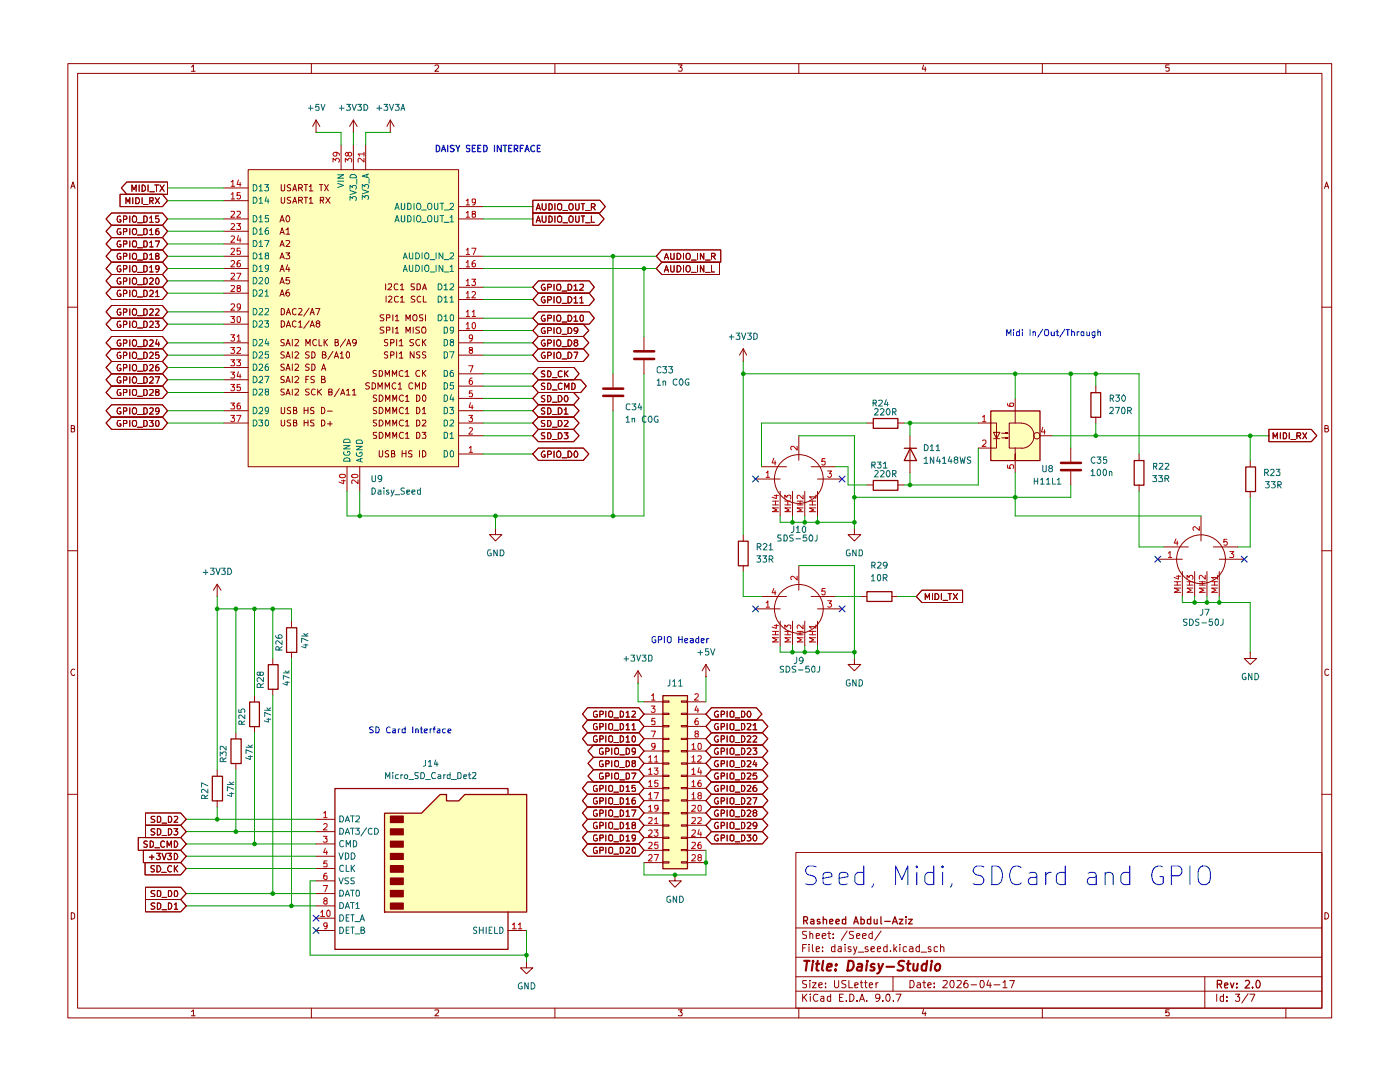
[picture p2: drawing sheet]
<svg xmlns="http://www.w3.org/2000/svg" width="279mm" height="216mm" viewBox="0 0 279 216" stroke-linecap="round" stroke-linejoin="round" font-family="sans-serif">
<g fill="none" stroke="#910000" stroke-width=".2">
<path d="M13.5 12.7h252.3v190.4h-252.3zM15.5 14.6h248.3v186.6h-248.3zM38.2 13.4l.4-.4v1.2M38.2 14.2h.7M62.1 12.7v1.9M86.8 13.1l.5-.1 .2 .2v.3l-.7 .7h.7M110.7 12.7v1.9M135.4 13h.7l-.4 .5h.4v.2v.4h-.7M159.4 12.7v1.9M184.3 13l-.2 .8h.7M184.7 13.4v.8M208 12.7v1.9"/>
<path d="M233.3 13h-.6v.5h.6v.6h-.6M256.6 12.7v1.9M14.1 37.6l.5-1.3 .4 1.3M14.2 37.2h.6M264.3 37.6l.4-1.3 .5 1.3M264.5 37.2h.6M13.5 61.3h2M263.8 61.3h2M14.2 85.5l.6-.1v-.4l-.6-.1v1.3h.5l.2-.2v-.4l-.3-.1M264.4 85.5l.6-.1v-.4l-.6-.1v1.3h.5l.3-.4-.4-.3M13.5 109.9h2M263.8 109.9h2"/>
<path d="M14.9 133.6l-.2-.1a.64 .64 0 0 0-.6 .7 .64 .64 0 0 0 .6 .6l.2-.2M265.2 133.6l-.4-.1-.4 .4v.5l.2 .3 .3 .1 .3-.2M13.5 158.5h2M263.8 158.5h2M158.8 170.1h105v31.1h-105zM14.2 182.1a.52 .52 0 0 1 .7 .4v.5a.52 .52 0 0 1-.7 .4zM158.8 197.8h105M158.8 194.9h105M158.8 191h105M158.8 185.2h105M160.2 198.4v1.4M160.2 189.1h.5"/>
<path d="M160.4 199l.6 .8M160.9 195.7h-.7v.5l.7 .3v.5h-.7M160.9 188.5h-.7v1.4M160.9 185.8l-.7 .1v.4l.7 .4v.5h-.7M161 198.4l-.8 .8M161.5 188.5h.1M161.5 188.9v1M161.6 195.7h.1M161.6 186.4l.2-.1h.3l.1 1M161.6 185.8v1.5M161.6 196.1v1M161.7 198.4v.1"/>
<path d="M161.7 198.8v1M162.1 196.1h.8l-.8 1h.8M162.1 188.5v1.2l.3 .2M162.9 189.4l.7-.2-.1-.2h-.6v.8h.6M162.9 186.8l.7-.2-.1-.3h-.6v.9h.6M163.2 198.5a.67 .67 0 0 0-.9 .5 .67 .67 0 0 0 .8 .7l.1-.1M163.4 196.6l.7-.2v-.2l-.4-.1-.3 .2 .1 .7h.6M163.8 198.9h.6v.9M164.1 186.8l.7-.2v-.3h-.5l-.2 .2 .1 .7h.6M164.2 189.7v.2M164.2 189v.1M164.4 199.2h-.4l-.3 .3 .3 .3 .4-.1"/>
<path d="M164.8 196.9v.2M164.8 196.2v.1M165.2 186.3h.6M165.4 185.8v1.2l.2 .3h.2M165.8 198.9l-.4-.1-.3 .3 .1 .6h.6M165.8 198.4v1.4M166.3 187.1v.2M166.3 186.3v.2M166.5 195.7v1.1l.3 .3h.3l.3-.3v-1.1M166.6 189l-.4-.1-.3 .2v.6l.3 .2 .4-.1M166.6 188.5v1.4M167.3 189h.6v.9"/>
<path d="M167.6 199h.5M167.9 189.2l-.6 .2-.1 .2 .3 .3 .4-.1M168.3 198.4h-.7v1.4h.7M168.7 188.5h.1M168.7 188.9v1M168.8 195.7h-.7a.61 .61 0 0 0 .6 .8l.1 .3-.2 .3-.6-.1M168.9 199.6v.2M169.1 185.8l-1.2 1.8M169.4 195.7v1.4h.8M169.6 198.4a.73 .73 0 0 1 .8 .7 .73 .73 0 0 1-.8 .7zM169.8 189l-.4-.1-.2 .2 .2 .3 .4 .1v.3h-.6M170.3 185.8h-.6l-.2 .3 .2 .3 .6 .2v.6h-.8"/>
<path d="M170.3 188.9l.4 1M170.6 196.6l.7-.2-.1-.2h-.6v.8h.6M170.9 186.8l.7-.2-.1-.3h-.4l-.2 .2 .1 .7h.5M171 199.6v.2M171 188.9l-.4 1.3-.3 .2M171.3 190h1.1M171.5 199.8l.5-1.4 .5 1.4M171.7 196.1h.5M171.7 199.4h.7M171.9 195.7v1.1l.3 .3M172.1 186.8l.8-.2-.1-.3h-.4l-.3 .2 .1 .7h.6M172.5 196.1h.6"/>
<path d="M172.7 195.7v1.1l.2 .3h.2M173 199.6v.2M173.2 189a.35 .35 0 0 0-.4-.1 .35 .35 0 0 0-.2 .3l.7 .5-.2 .2-.5-.1M173.5 196.6l.7-.2-.2-.3-.4 .1-.1 .6 .2 .3 .4-.1M173.8 189.4l.7-.2v-.2l-.4-.1-.3 .2 .1 .7h.6M174.1 186.3h-.5l-.2 .3v.4a.45 .45 0 0 0 .7 .2M174.1 185.8v1.5M174.8 196.1v1M175.1 189.4l.7-.2-.2-.3-.4 .1-.1 .7 .2 .2 .4-.1M175.3 196.1l-.4 .1-.1 .2M175.6 199l-.2 .2h-.6l-.1-.2 .1-.5h.7a1.05 1.05 0 0 1-.3 1.3h-.4M175.8 185.8l-1.2 1.8"/>
<path d="M176.2 199.6v.2M177 198.5h.5a1.01 1.01 0 0 1-.2 1.3h-.1a.93 .93 0 0 1-.2-1.3zM177 189l-.4-.1-.2 .2v.6l.2 .2 .4-.1M177 188.5v1.4M177.7 189.7v.2M178.2 194.9v2.9M178.3 199.6v.2M178.4 188.5v1.4M178.6 189.3l.4 .6M178.8 198.4h1l-.6 1.4M179 188.9l-.6 .6M179.6 188.5h.1"/>
<path d="M179.6 188.9v1M180.9 189l-.4-.1-.2 .2v.6l.2 .2 .4-.1M181.5 189h.6l.1 .9M181.6 195.7h.6a.81 .81 0 0 1 .3 .9 .81 .81 0 0 1-.9 .5zM182.2 189.2l-.5 .1-.3 .3 .3 .3 .5-.1M183 196.2h.6l.1 .9M183.5 189l-.5-.1-.2 .3v.5l.2 .2 .5-.1M183.5 188.5v1.4M183.7 196.4l-.5 .1-.2 .3 .2 .3 .5-.1M183.8 190h1.1M184.1 196.1h.6M184.4 195.7v1.1l.2 .3h.1"/>
<path d="M185.2 196.6l.6-.2-.1-.3-.5 .1v.6l.1 .3 .5-.1M185.8 189h-.6v.3l.5 .1 .1 .3-.1 .2-.5-.1M186.4 196.9v.2M186.4 196.2v.1M187.1 189l-.4-.1-.3 .2v.6l.3 .2 .4-.1M187.7 189.1l.1-.1a.36 .36 0 0 1 .6 .1v.8M187.7 188.5v1.4M188.2 195.7h.7l.2 .3-1 1.1h1M189.7 195.7h.5a1.1 1.1 0 0 1-.1 1.4 .87 .87 0 0 1-.4-1.4zM191 195.7h.7l.2 .3-1 1.1h1M193 195.7h-.4a.99 .99 0 0 0 0 1.4h.4l.2-.3v-.4l-.2-.2h-.4l-.2 .2M193.8 196.5h1.1"/>
<path d="M195.7 195.7a.73 .73 0 0 1 .8 .6 .73 .73 0 0 1-.6 .8l-.2-.2-.1-.4zM197.3 195.6l-.4 1h1M197.6 196.1v1M198.4 196.5h1.2M200.1 196h.2l.3-.3v1.4M200.1 197.1h.9M201.5 195.7h.9l-.6 1.4M240.5 194.9v6.3M242.8 198.4v1.4M244.2 198.9l-.4-.1-.3 .3 .1 .6h.6M244.2 198.4v1.4M244.9 199.6v.2"/>
<path d="M244.9 198.9v.1M246.5 198.4h.9l-.4 .5 .4 .1v.6l-.3 .2h-.4l-.2-.2M249.1 198.3l-1.3 1.8M249.4 198.4h1l-.6 1.4M264.4 182.1a.65 .65 0 0 1 .8 .6 .65 .65 0 0 1-.8 .7zM38.2 201.8l.4-.3v1.2M38.2 202.7h.7M62.1 201.2v1.9M86.8 201.6l.7-.1v.2v.3l-.7 .7h.7M110.7 201.2v1.9M135.4 201.5h.7l-.4 .4 .4 .1v.2v.5l-.7-.1M159.4 201.2v1.9"/>
<path d="M184.3 201.4l-.2 .9h.7M184.7 201.9v.8M208 201.2v1.9M233.3 201.5h-.6v.6l.1-.2 .5 .2v.6l-.6-.1M256.6 201.2v1.9"/>
</g>
<g fill="none" stroke="#910000" stroke-width=".25">
<path d="M160.4 183.7l.7-.1 .1-.5-.3-.2h-.5v1.5M160.7 183.7l.5 .7M161.8 183.5l.5-.1 .1 .2v.8M162.4 183.8l-.6 .2 .1 .4 .5-.1M163.6 183.5h-.5v.4h.5l.1 .3-.3 .2-.3-.1M164.3 183.5l.4-.1 .3 .2v.8M164.3 182.9v1.5M165.6 183.9l.6-.1-.1-.4-.5 .2v.6l.2 .2 .4-.1M166.8 183.9l.7-.1-.2-.4h-.3l-.2 .2v.6l.2 .2 .4-.1M168.8 183.5h-.7v.8h.7M168.8 182.9v1.5M170.4 184.4l.4-1.5 .5 1.5"/>
<path d="M170.5 183.9h.7M171.8 183.5l.5-.1 .2 .3-.1 .6h-.6M171.8 182.9v1.5M173.8 183.5h-.7v.8h.7M173.8 182.9v1.5M174.5 183.4v.8l.1 .2 .4-.1M175 183.4v1M175.8 182.9v1.4l.2 .1M176.6 183.9h1.1M178.1 184.4l.5-1.5 .5 1.5M178.3 183.9h.6M179.4 183.4h.8l-.8 1h.8"/>
<path d="M180.8 182.9v.2M180.8 183.4v1M181.3 183.4h.8l-.8 1h.8M242.9 196.4h.8l.1-.6-.3-.2h-.6v1.5M243.4 196.4l.4 .7M244.4 196.6l.7-.1-.2-.4-.4 .1-.1 .7 .2 .2h.4M245.6 196.1l.3 1 .3-1M246.8 197v.1M246.8 196.2v.2M248.5 195.8l.6-.2 .3 .4-.9 1.1h.9M250 197v.1M250.7 195.8l.3-.2a.82 .82 0 0 1 .5 .8 .82 .82 0 0 1-.5 .7l-.3-.1v-.4z"/>
</g>
<g fill="none" stroke="#910000" stroke-width=".42">
<path d="M160.5 191.7h1.1M161.1 191.7l-.3 2M162.2 192.3l-.2 1.4M162.3 191.7v.2M162.9 192.3h.6M163.2 191.7l-.3 1.6 .1 .3 .4 .1M164.3 191.7l-.3 1.6 .3 .4M165.1 193l.9-.2v-.4l-.6-.1a1.25 1.25 0 0 0-.3 1.3h.7M166.7 193.4v.3M166.9 192.4l.1 .2h-.3l.2-.2-.1 .3M169.4 191.7l.7 .1a1.13 1.13 0 0 1 .2 1.3 1.13 1.13 0 0 1-1.2 .6zM171.2 192.4h.8l.1 .3-.2 1"/>
<path d="M172 192.8l-.7 .1-.3 .4 .2 .4 .7-.1M173 192.3l-.2 1.4M173.1 191.7v.2M174.5 192.4l-.4-.1-.3 .4 .1 .2 .6 .2v.5h-.8M175.3 192.3l.3 1.4M176.2 192.3l-.8 1.8-.4 .2M176.9 192.9h1.5M180.5 191.8a.8 .8 0 0 0-1.2 .4 .95 .95 0 0 0 .8 .6l.1 .1a.49 .49 0 0 1-.3 .8l-.8-.1M181 192.3h.7M181.3 191.7l-.2 1.6 .1 .3 .4 .1M182.3 192.3v1.3a.52 .52 0 0 0 .8-.2M183.2 192.3l-.2 1.4"/>
<path d="M185 192.4l-.6-.1-.5 .4 .1 .9h.8M185 191.7l-.2 2M185.9 192.3l-.2 1.4M186 191.7v.2M186.9 192.4l.4-.1 .4 .4-.3 .9h-.7a.88 .88 0 0 1 .2-1.2z"/>
</g>
<g fill="#ffffbc">
<path d="M76.7 162.2h7.4l3.7-3.7h1.3v1.3h2.4l1.2-1.3h12.4v23.4h-28.4z"/>
<path d="M49.5 33.9h42v59.2h-42z"/>
<path d="M197.7 82h9.8v9.9h-9.8z"/>
<path d="M132.2 138.8h5v34.5h-5z"/>
</g>
<path d="M76.7 162.3h7.4l3.7-3.8h1.3v1.3h2.5l1.1-1.3h12.4v23.5h-28.4z" fill="none" stroke="#910000" stroke-width=".25"/>
<path d="M77.9 162.9h2.6v1.2h-2.6z" fill="#910000"/>
<path d="M77.9 162.9h2.6v1.2h-2.6z" fill="none" stroke="#910000" stroke-width=".25"/>
<path d="M77.9 165.4h2.6v1.2h-2.6z" fill="#910000"/>
<path d="M77.9 165.4h2.6v1.2h-2.6z" fill="none" stroke="#910000" stroke-width=".25"/>
<path d="M77.9 167.8h2.6v1.2h-2.6z" fill="#910000"/>
<path d="M77.9 167.8h2.6v1.2h-2.6z" fill="none" stroke="#910000" stroke-width=".25"/>
<path d="M77.9 170.3h2.6v1.2h-2.6z" fill="#910000"/>
<path d="M77.9 170.3h2.6v1.2h-2.6z" fill="none" stroke="#910000" stroke-width=".25"/>
<path d="M77.9 172.8h2.6v1.2h-2.6z" fill="#910000"/>
<path d="M77.9 172.8h2.6v1.2h-2.6z" fill="none" stroke="#910000" stroke-width=".25"/>
<path d="M77.9 175.2h2.6v1.3h-2.6z" fill="#910000"/>
<path d="M77.9 175.2h2.6v1.3h-2.6z" fill="none" stroke="#910000" stroke-width=".25"/>
<path d="M77.9 177.7h2.6v1.2h-2.6z" fill="#910000"/>
<path d="M77.9 177.7h2.6v1.2h-2.6z" fill="none" stroke="#910000" stroke-width=".25"/>
<path d="M77.9 180.2h2.6v1.2h-2.6z" fill="#910000"/>
<g fill="none" stroke="#910000" stroke-width=".25">
<path d="M217.7 78.4h2v4.9h-2zM174.3 83.5h4.9v2h-4.9zM174.3 95.9h4.9v1.9h-4.9zM180.5 89.4h2.4M181.6 89.4l1.3 2.5h-2.4zM197.7 82h9.9v9.9h-9.9zM226.4 91.9h1.9v4.9h-1.9zM248.6 93.2h2v4.9h-2zM147.4 108h1.9v4.9h-1.9zM173 118.1h5v1.9h-5zM53.5 132.6h2v4.9h-2zM57.2 125.3h2v4.9h-2z"/>
<path d="M132.3 138.8h4.9v34.6h-4.9zM42.4 154.9h2v4.9h-2zM46.1 147.4h2v5h-2zM49.8 140.1h2v4.9h-2zM101.4 158.5v-1.2h-34.6v32.1h34.6v-7.4M77.9 180.2h2.6v1.2h-2.6z"/>
</g>
<g fill="none" stroke="#910000" stroke-width=".2">
<path d="M24 38.8h8.4l1 1.2-1 1.2h-8.4zM25.3 36.3h8.1v2.5h-8.1l-1.1-1.3zM26.3 38.2v-1.3l.5 .9 .4-.9v1.3M26.5 39.5v1.1M27.1 39.5h.5l.2 .2 .1 .4-.3 .5h-.5zM27.8 36.9v1.3M28.4 36.9a.64 .64 0 0 1 .6 .6 .64 .64 0 0 1-.6 .7zM28.4 39.5v1.1M29.5 36.9v1.3M29.9 38.3h.9M30.9 36.9h.8M31 39.5l.8 1.1"/>
<path d="M31.2 36.9v1.3M31.8 39.5l-.8 1.1M31.9 36.9l.9 1.3M32.8 36.9l-.9 1.3M44.6 37.5h4.9M49.5 33.9h42v59.2h-42zM56.1 36.8v1.2l.2 .1h.3l.2-.3v-1M56.1 39.4v1.1l.2 .1h.3l.2-.3v-.9M58 36.9l-.4-.1-.3 .3 .2 .3 .5 .2v.4h-.7M58 39.4h-.5l-.2 .1 .3 .5 .4 .1v.4h-.7M58.4 38.1l.4-1.3 .4 1.3M58.5 37.8h.6"/>
<path d="M59.6 37.5l.7-.1 .1-.3-.3-.3h-.5v1.3M59.6 40h.6l.2-.5-.2-.1h-.6v1.2M59.9 37.5l.5 .6M59.9 40l.5 .6M60.7 36.8h.7M60.7 39.4h.7M61 36.8v1.3M61 39.4v1.2M61.7 37.3l.4-.5v1.3M61.7 39.7l.4-.3v1.2M61.7 38.1h.8M63.1 26.4h.1"/>
<path d="M63.1 24l-.7 1.2M63.1 24l.7 1.2M63.1 24v2.4M63.8 36.8h.6M63.9 40h.6l.1-.5-.7-.1v1.2M64.1 36.8v1.3M64.2 40l.4 .6M64.8 36.8l.7 1.3M65 39.4l.9 1.2M65.5 36.8l-.7 1.3M65.9 39.4l-.9 1.2M68.1 28.9v5"/>
<path d="M70.5 26.4h.1M70.5 24l-.7 1.2M70.5 24l.8 1.2M70.5 24v2.4M70.5 28.9v5M73 28.9v5M77.9 26.4h.1M77.9 24l-.7 1.2M77.9 24l.8 1.2M77.9 24v2.4M106.3 40h13.4l1.1 1.2-1.1 1.3h-13.4zM22.3 47.4h10.1l1 1.3-1 1.2h-10.1l-1.1-1.2z"/>
<path d="M22.3 49.9h10.1l1 1.2-1 1.2h-10.1l-1.1-1.2zM22.3 52.3h10.1l1 1.3-1 1.2h-10.1l-1.1-1.2zM22.3 54.8h10.1l1 1.2-1 1.3h-10.1l-1.1-1.3zM22.3 57.3h10.1l1 1.2-1 1.3h-10.1l-1.1-1.3zM22.3 42.5h10.1l1 1.2-1 1.3h-10.1l-1.1-1.3zM22.3 45h10.1l1 1.1-1 1.3h-10.1l-1.1-1.3zM24 48.1h-.4l-.2 .2v.5l.2 .5 .5-.1v-.4h-.2M24 50.6v-.1a.66 .66 0 0 0-.6 .5 .66 .66 0 0 0 .2 .7l.5-.1v-.4h-.2M24 53.1v-.1a.64 .64 0 0 0-.6 .6 .64 .64 0 0 0 .5 .7l.2-.2v-.4h-.2M24 55.5a.64 .64 0 0 0-.6 .6 .64 .64 0 0 0 .5 .6l.2-.1v-.4h-.2M24 58v-.1a.64 .64 0 0 0-.6 .6 .64 .64 0 0 0 .5 .7l.2-.1v-.4h-.2M24 43.2v-.1a.64 .64 0 0 0-.6 .6 .64 .64 0 0 0 .5 .7l.2-.1v-.4h-.2"/>
<path d="M24 45.6h-.4a.61 .61 0 0 0-.2 .8 .61 .61 0 0 0 .7 .3v-.4h-.2M24.6 48.7h.6l.1-.5-.7-.1v1.2M24.6 51.1h.6l.1-.5-.7-.1v1.2M24.6 53.7h.5l.2-.2v-.4l-.7-.1v1.3M24.6 56.1h.5l.2-.1v-.4l-.2-.1h-.5v1.2M24.6 58.6l.7-.1v-.4l-.2-.2h-.5v1.3M24.6 43.8l.7-.1v-.4l-.2-.2h-.5v1.3M24.6 46.2l.7-.1v-.4l-.7-.1v1.2M25.1 40.6v-1.1l.5 .8 .3-.8v1.1M25.9 43.1v1.3M25.9 45.6v1.2M25.9 48.1v1.2"/>
<path d="M25.9 50.5v1.2M25.9 53v1.3M25.9 55.5v1.2M25.9 57.9v1.3M26.6 48.1h.5l.1 .2 .1 .5-.2 .5h-.5l-.1-.2-.1-.6zM26.6 45.6h.5a.77 .77 0 0 1-.2 1.2h-.2a.86 .86 0 0 1-.1-1.2zM26.7 50.5a.46 .46 0 0 1 .6 .5l-.2 .7h-.5a.86 .86 0 0 1 .1-1.2zM26.7 53a.46 .46 0 0 1 .6 .4v.4a.46 .46 0 0 1-.6 .5 .86 .86 0 0 1 0-1.3zM26.7 55.5a.46 .46 0 0 1 .6 .4v.4a.46 .46 0 0 1-.6 .4 .86 .86 0 0 1 0-1.2zM26.7 57.9a.46 .46 0 0 1 .6 .4v.5a.46 .46 0 0 1-.6 .4 .86 .86 0 0 1 0-1.3zM26.7 43.1a.46 .46 0 0 1 .6 .4v.4a.46 .46 0 0 1-.6 .5 .86 .86 0 0 1 0-1.3zM27.4 49.4h1"/>
<path d="M27.4 51.9h1M27.4 54.4h1M27.4 56.8h1M27.4 59.3h1M27.4 44.4h1M27.4 46.9h1M28.6 40.8h.9M28.7 48.1h.5l.2 .2v.7l-.2 .3h-.5zM28.7 50.5h.3l.4 .3v.7l-.2 .2h-.5zM28.7 53h.3l.4 .3v.6l-.4 .4h-.3zM28.7 55.5h.5l.2 .3v.6l-.4 .3h-.3zM28.7 57.9l.5 .1 .2 .2v.6l-.4 .4h-.3z"/>
<path d="M28.7 43.1h.3l.4 .3v.6l-.4 .4h-.3zM28.7 45.6h.5l.2 .3v.7l-.4 .2h-.3zM29.9 48.4l.3-.3v1.2M29.9 50.9l.3-.4v1.2M29.9 53.3l.3-.3v1.3M29.9 55.6l.4-.1 .3 .1v.4l-.8 .7h.8M29.9 58.1l.2-.2 .4 .1 .1 .5-.8 .7h.8M29.9 43.5l.3-.4v1.3M29.9 40h.6l.1-.5h-.7v1.1M29.9 46l.3-.4v1.2M29.9 49.3h.7M29.9 51.7h.7"/>
<path d="M29.9 54.3h.7M29.9 44.4h.7M29.9 46.8h.7M30.1 40l.5 .6M31 48.1h.8l-.5 1.2M31.1 58.3l.3-.4v1.3M31.1 59.2h.6M31.3 51.1l-.2-.1 .1-.4a.36 .36 0 0 1 .5 .2v.2l-.6 .1 .1 .6h.5v-.4l-.2-.2M31.3 55.5a.68 .68 0 0 1 .5 .6 .68 .68 0 0 1-.5 .6l-.2-.2v-.8zM31.7 43.1h-.6v.6l.4-.1 .2 .3v.4h-.6M31.7 45.6h-.4l-.2 .3 .1 .8a.36 .36 0 0 0 .5-.1v-.3a.35 .35 0 0 0-.3-.3 .35 .35 0 0 0-.3 .3M31.7 53.5a.42 .42 0 0 1-.6 .2l.1-.6a.36 .36 0 0 1 .5 .2v.4a.58 .58 0 0 1-.5 .6"/>
<path d="M44.6 40h4.9M44.6 43.7h4.9M44.6 46.1h4.9M44.6 48.7h4.9M44.6 51.1h4.9M44.6 53.6h4.9M44.6 56h4.9M44.6 58.5h4.9M55.9 44.3l.4-1.3 .4 1.3M55.9 46.7l.4-1.2 .4 1.2M55.9 49.2l.4-1.2 .4 1.2M55.9 51.6l.4-1.1 .4 1.1"/>
<path d="M55.9 54.2l.4-1.3 .4 1.3M55.9 56.6l.4-1.2 .4 1.2M55.9 59.1l.4-1.3 .4 1.3M56 43.9h.6M56 46.4h.6M56 48.8h.6M56 51.3h.6M56 53.8h.6M56 56.3h.6M56 58.8h.6M57.1 45.9l.4-.4v1.2M57.1 48.1l.6-.1 .1 .2-.1 .3-.6 .7h.7"/>
<path d="M57.1 50.5h.7l-.4 .4 .4 .2v.4l-.1 .1h-.6M57.1 46.7h.7M57.2 43.1a.55 .55 0 0 1 .6 .3 .55 .55 0 0 1-.1 .6v.2a.56 .56 0 0 1-.7-.3 .56 .56 0 0 1 .2-.7zM57.4 52.8l-.3 1h.7M57.7 57.8l-.5 .2a.82 .82 0 0 0 .1 1.1h.3l.2-.3v-.2l-.2-.3h-.3l-.2 .3M57.7 53.3v.9M57.7 55.4h-.6v.6l.6-.1 .1 .1v.4l-.2 .2h-.4l-.1-.1M58.4 40.6l.4-1.2 .4 1.2M58.5 40.2h.6M61.7 40.6h.8M77 56.6v1.2M77 59.1v1.2"/>
<path d="M77.5 56.7l.6-.1v.5l-.7 .7h.7M77.6 59.2l.4-.1 .2 .3-.7 .9h.7M79.4 56.7l-.5-.1-.2 .5 .2 .7 .5-.1M79.5 59.2h-.1a.46 .46 0 0 0-.7 .1v.7l.2 .3 .6-.1M79.9 57l.4-.4v1.2M79.9 59.4l.4-.3v1.2M79.9 57.8h.7M82.7 56.6l-.7 .1v.4l.7 .4-.1 .3h-.6M82.8 59.2h-.7l-.1 .2 .6 .4 .2 .3-.2 .2h-.6M83.2 56.6h.5l.2 .3v.7l-.2 .2h-.5zM84 59.2a.61 .61 0 0 0-.8 .3 .61 .61 0 0 0 .3 .8l.5-.1M84.3 57.8l.4-1.2 .4 1.2"/>
<path d="M84.4 57.5h.6M84.5 59.1v1.2h.6M91.5 43.7h4.9M91.5 51.1h4.9M91.5 53.6h4.9M91.5 41.2h4.9M91.5 57.3h4.9M91.5 59.8h4.9M106.3 42.5h13.2l1.1 1.2-1.1 1.3h-13.2zM107 44.4l.4-1.3 .5 1.3M107 41.9l.4-1.3 .5 1.3M107.1 44h.6"/>
<path d="M107.1 41.6h.6M107.4 58.5h10.2l1 1.3-1 1.2h-10.2l-1.1-1.2zM107.4 56h10.2l1 1.3-1 1.2h-10.2l-1.1-1.2zM108.2 43.1v1l.3 .3h.2l.3-.3v-1M108.2 40.6v1.1l.3 .2h.2l.3-.2v-1.1M108.7 59.3a.56 .56 0 0 0-.7 .5 .56 .56 0 0 0 .7 .6l.1-.5h-.3M108.7 56.7h-.4l-.2 .3-.1 .4 .3 .5 .5-.1v-.4h-.3M109.3 59.9h.5l.3-.3-.1-.3-.7-.1v1.2M109.3 57.3h.6l.2-.2-.1-.3-.7-.1v1.2M109.6 43.1a.64 .64 0 0 1 .6 .6 .64 .64 0 0 1-.6 .7zM109.6 40.6a.64 .64 0 0 1 .6 .7 .64 .64 0 0 1-.6 .6zM110.6 56.7v1.2"/>
<path d="M110.6 59.2v1.2M110.7 40.6v1.3M110.7 43.1v1.3M111.2 59.3l.2-.1 .4 .1a.8 .8 0 0 1-.2 1.1h-.2a.79 .79 0 0 1-.2-1.1zM111.2 56.7h.6v.2l.1 .6-.1 .4h-.6v-.2l-.1-.6zM111.3 43.3l.3-.2 .5 .2v.9l-.3 .2-.3-.1a.74 .74 0 0 1-.2-1zM111.3 40.8l.3-.2 .5 .2v.9l-.3 .2-.3-.1a.74 .74 0 0 1-.2-1zM112.2 58.1h.9M112.3 44.4h1M112.3 42h1M113.4 59.2a.65 .65 0 0 1 .7 .6 .65 .65 0 0 1-.7 .6zM113.4 56.7h.5l.1 .3 .1 .4-.2 .5h-.5z"/>
<path d="M113.8 43.1a.46 .46 0 0 1 .6 .4v.4a.46 .46 0 0 1-.6 .5 .86 .86 0 0 1 0-1.3zM113.8 40.6a.46 .46 0 0 1 .6 .5v.4a.46 .46 0 0 1-.6 .4 .86 .86 0 0 1 0-1.3zM114.6 59.5l.3-.3v1.2M114.6 57.1l.3-.4v1.2M114.6 57.9h.7M114.9 43.1v1a.35 .35 0 0 0 .3 .3 .35 .35 0 0 0 .4-.3v-1M114.9 40.6v1.1l.2 .2 .4-.1 .1-.1v-1.1M115.7 59.5l.4-.3v1.2M115.7 56.8l.6-.1 .1 .5-.7 .7h.7M116 43.1h.7M116 40.6h.7M116.3 40.6v1.3"/>
<path d="M116.3 43.1v1.3M116.8 44.4h1M116.8 42h1M118 43.1v1.3h.6M118 41.3h.5l.3-.4-.3-.3h-.5v1.3M118.4 41.3l.4 .6M132.1 49.9h11.7v2.4h-11.7l-1.1-1.2zM132.1 52.3h11.5v2.5h-11.5l-1.1-1.2zM132.6 51.7l.4-1.2 .4 1.2M132.6 54.3l.4-1.3 .4 1.3M132.8 51.4h.5M132.8 53.8h.5"/>
<path d="M133.9 50.5v1.2l.6-.1v-1.1M133.9 53v1l.2 .3 .4-.2v-1.1M135.1 50.5a.66 .66 0 0 1 .7 .4 .66 .66 0 0 1-.2 .8h-.5zM135.1 53a.65 .65 0 0 1 .8 .6 .65 .65 0 0 1-.8 .7zM136.4 50.5v1.2M136.4 53v1.3M137 50.7l.2-.2 .4 .1a.87 .87 0 0 1 0 1.1h-.5l-.2-.3zM137 53.2l.2-.2 .4 .1a.77 .77 0 0 1-.2 1.2l-.3-.1a.92 .92 0 0 1-.1-1zM138 51.9h.9M138 54.4h.9M139.2 50.5v1.2M139.2 53v1.3"/>
<path d="M140.5 50.5v1.2l-.7-1.2v1.2M140.5 53v1.3l-.7-1.3v1.3M140.8 51.9h.9M140.8 54.4h.9M142 51.1h.6l.1-.1v-.4l-.7-.1v1.2M142 53v1.3h.6M142.3 51.1l.4 .6M22.3 69.6h10.1l1 1.3-1 1.2h-10.1l-1.1-1.2zM22.3 67.1h10.1l1 1.3-1 1.2h-10.1l-1.1-1.2zM22.3 63.5h10.1l1 1.2-1 1.3h-10.1l-1.1-1.3zM22.3 61h10.1l1 1.2-1 1.3h-10.1l-1.1-1.3zM22.3 72.1h10.1l1 1.2-1 1.3h-10.1l-1.1-1.3z"/>
<path d="M22.3 77h10.1l1 1.3-1 1.2h-10.1l-1.1-1.2zM22.3 74.6h10.1l1 1.2-1 1.2h-10.1l-1.1-1.2zM24 70.4v-.1a.64 .64 0 0 0-.6 .6 .64 .64 0 0 0 .5 .6l.2-.1v-.5h-.2M24 67.9v-.1a.6 .6 0 0 0-.6 .7 .6 .6 0 0 0 .6 .5l.1-.5h-.2M24 64.2v-.1a.64 .64 0 0 0-.6 .6 .64 .64 0 0 0 .5 .7l.2-.2v-.3h-.2M24 61.7v-.1a.64 .64 0 0 0-.6 .6 .64 .64 0 0 0 .5 .7l.2-.2v-.4h-.2M24 72.8v-.1a.64 .64 0 0 0-.6 .6 .64 .64 0 0 0 .5 .7l.2-.1v-.4h-.2M24 77.7h-.4l-.2 .2v.5l.2 .5 .5-.1v-.4h-.2M24 75.3a.61 .61 0 0 0-.6 .2 .61 .61 0 0 0 0 .8l.4 .2 .3-.1v-.5h-.2M24.6 70.9h.5l.2-.1v-.4l-.2-.1h-.5v1.2M24.6 68.5h.5l.2-.2v-.4l-.7-.1v1.3M24.6 64.8l.7-.1v-.4l-.2-.2h-.5v1.3"/>
<path d="M24.6 62.3h.5l.2-.2v-.4l-.7-.1v1.3M24.6 73.4l.7-.1v-.4l-.2-.2h-.5v1.3M24.6 78.3h.6l.1-.5-.7-.1v1.2M24.6 75.9l.7-.1v-.4l-.2-.2h-.5v1.3M25.9 61.6v1.3M25.9 64.1v1.3M25.9 67.8v1.3M25.9 70.3v1.2M25.9 72.7v1.3M25.9 75.2v1.3M25.9 77.7v1.2M26.6 77.7h.5l.1 .2 .1 .6-.2 .4h-.5l-.1-.2-.1-.6z"/>
<path d="M26.7 70.3a.46 .46 0 0 1 .6 .4v.4a.46 .46 0 0 1-.6 .4 .86 .86 0 0 1 0-1.2zM26.7 67.8a.46 .46 0 0 1 .6 .4l-.2 .8-.4 .1a.86 .86 0 0 1 0-1.3zM26.7 64.1a.46 .46 0 0 1 .6 .4v.4a.46 .46 0 0 1-.6 .5 .86 .86 0 0 1 0-1.3zM26.7 61.6a.46 .46 0 0 1 .6 .5v.4a.46 .46 0 0 1-.6 .4 .86 .86 0 0 1 0-1.3zM26.7 72.7a.46 .46 0 0 1 .6 .4v.5a.46 .46 0 0 1-.6 .4 .86 .86 0 0 1 0-1.3zM26.7 75.2h.2a.73 .73 0 0 1 0 1.3h-.2a.86 .86 0 0 1 0-1.3zM27.4 71.6h1M27.4 69.2h1M27.4 65.4h1M27.4 63h1M27.4 74.1h1M27.4 79.1h1"/>
<path d="M27.4 76.5h1M28.7 70.3h.3l.4 .3v.6l-.4 .3h-.3zM28.7 67.8h.3l.4 .3v.6l-.4 .4h-.3zM28.7 64.1h.3l.4 .3v.6l-.4 .4h-.3zM28.7 61.6l.5 .1 .2 .3v.6l-.4 .3h-.3zM28.7 72.7h.3l.4 .4v.6l-.4 .3h-.3zM28.7 77.7h.5l.2 .3v.7l-.2 .2h-.5zM28.7 75.2h.3l.4 .3v.7l-.4 .3h-.3zM29.9 70.4l.4-.1 .3 .1v.4l-.8 .7h.8M29.9 67.9h.7v.4l-.8 .8h.8M29.9 64.3l.2-.2 .4 .1 .1 .5-.8 .7h.8M29.9 61.7h.7v.4l-.8 .8h.8"/>
<path d="M29.9 72.9l.2-.2 .4 .1 .1 .5-.8 .7h.8M29.9 77.8l.6-.1 .1 .5-.8 .7h.8M29.9 75.4l.2-.2 .4 .1 .1 .5-.8 .7h.8M31 64.1h.7l-.4 .5 .4 .1v.2v.4l-.5 .1-.2-.2M31 75.2h.8l-.5 1.3M31.1 61.7l.4-.1 .2 .4-.7 .9h.7M31.3 67.7l-.2 1h.7M31.3 78.2l-.2-.1v-.3l.6-.1v.4l-.6 .2 .1 .6 .5-.1a.36 .36 0 0 0-.2-.6M31.7 70.3h-.6v.6l.6-.1v.7h-.5l-.1-.1M31.7 72.7h-.3l-.3 .4 .1 .8a.36 .36 0 0 0 .5-.2v-.2a.35 .35 0 0 0-.3-.3 .35 .35 0 0 0-.3 .3M31.7 68.2v.9M44.6 62.2h4.9"/>
<path d="M44.6 64.7h4.9M44.6 68.4h4.9M44.6 70.9h4.9M44.6 73.3h4.9M44.6 75.8h4.9M44.6 78.3h4.9M56.1 61.5a.64 .64 0 0 1 .7 .7 .64 .64 0 0 1-.7 .6zM56.1 64a.64 .64 0 0 1 .7 .6 .64 .64 0 0 1-.7 .7zM56.7 67.8l-.4-.1-.3 .3 .1 .2 .6 .3v.3l-.2 .2-.5-.1M56.7 70.3l-.4-.1-.3 .2 .1 .3 .6 .2v.4l-.2 .2-.5-.1M56.7 72.7l-.4-.1-.3 .3 .1 .3 .6 .2v.3l-.2 .2-.5-.1M56.7 75.2l-.4-.1-.3 .3 .1 .3 .6 .2v.4h-.7"/>
<path d="M56.7 77.6h-.6a.47 .47 0 0 0 .1 .5 .47 .47 0 0 0 .4 .2l.1 .4h-.7M57.1 69l.4-1.3 .4 1.3M57.1 71.5l.4-1.3 .4 1.3M57.1 73.9l.4-1.3 .4 1.3M57.1 76.4l.4-1.3 .4 1.3M57.1 78.8l.4-1.2 .4 1.2M57.1 62.8l.5-1.3 .4 1.3M57.1 65.3l.5-1.3 .4 1.3M57.2 62.4h.6M57.2 64.9h.6M57.2 68.6h.6M57.2 71.1h.6"/>
<path d="M57.2 73.6h.6M57.2 76h.6M57.2 78.5h.6M58.3 67.7v1.3M58.3 70.2v1.3M58.3 72.6v1.3M58.3 75.1v1.3M58.3 77.6v1.2M58.8 67.8l.5-.1 .3 .3-.8 1h.8M58.8 70.4l.2-.2h.3l.3 .2-.8 1.1h.8M58.8 72.8l.2-.2h.3l.3 .3-.1 .3-.7 .7h.8M58.8 75.3l.2-.2h.3l.3 .3-.1 .3-.7 .7h.8"/>
<path d="M58.8 77.7l.6-.1 .2 .2-.1 .3-.7 .7h.8M59.1 61.6l-.3-.1a.65 .65 0 0 0-.5 .7 .65 .65 0 0 0 .5 .6l.3-.1M59.1 64.2l-.3-.2a.65 .65 0 0 0-.5 .6 .65 .65 0 0 0 .5 .7l.3-.2M59.6 61.6l.4-.1 .3 .4-.8 .9h.8M59.6 64.3l.3-.3v1.3M59.6 65.3h.7M61 69v-1.3l.5 .9 .4-.9v1.3M61 75.7h.5M61.6 75.1h-.6v1.3M61.7 70.3l-.5-.1-.2 .2v.3l.5 .2 .2 .2-.2 .4-.5-.1M61.7 72.7l-.5-.1-.2 .3 .1 .3 .5 .2 .1 .2-.2 .3-.5-.1M61.7 77.6h-.6l-.1 .2 .2 .4h.3l.2 .3-.1 .2h-.6"/>
<path d="M61.7 61.5l-1.1 1.6M61.7 64l-1.1 1.5M61.9 62.8l.4-1.3 .4 1.3M61.9 65.3l.4-1.3 .4 1.3M62.1 62.4h.6M62.1 64.9h.6M62.2 70.2a.64 .64 0 0 1 .7 .6 .64 .64 0 0 1-.7 .7zM62.2 72.6a.64 .64 0 0 1 .7 .7 .64 .64 0 0 1-.7 .6zM62.7 75.2l-.5-.1-.1 .2v.3l.6 .4-.2 .4-.4-.1M62.9 77.7l-.5-.1a.61 .61 0 0 0-.3 .8 .61 .61 0 0 0 .8 .3M63 61.5h.8l-.5 1.3M63.2 67.8l-.3-.1a.6 .6 0 0 0-.5 .7 .6 .6 0 0 0 .7 .5l.1-.1"/>
<path d="M63.3 64.5l-.2-.2 .2-.3h.3l.2 .3-.7 .5v.2l.2 .3h.3l.2-.3v-.2l-.2-.3M63.4 77.6v1.2M63.6 78.1l.6 .7M63.7 67.7v1.3h.6M64.2 73.9l.4-1.3 .4 1.3M64.2 75.7h.6v-.5l-.6-.1v1.3h.5l.2-.1v-.4l-.3-.2M64.2 77.6l-.8 .7M64.3 70.8l.6-.1v-.4l-.6-.1v1.3h.6l.2-.5-.3-.2M64.3 73.6h.6M64.7 67.7v1.3M64.9 68.2l.5 .8M65.4 67.7l-.7 .7"/>
<path d="M65.6 78.2h.4l.3-.4-.2-.2h-.5v1.2h.5l.2-.1v-.4l-.3-.1M66.5 70.1l-1.1 1.6M66.7 71.5l.4-1.3 .5 1.3M66.9 68.3l.6-.1v-.4l-.6-.1v1.3h.4l.2-.1 .1-.3-.4-.3M66.9 71.1h.6M67.7 77.6l-1 1.6M67.9 70.5h.2l.1-.3v1.3M67.9 71.5h.7M68 78.8l.4-1.2 .4 1.2M68.1 78.5h.6M69 67.6l-1.1 1.7M69.2 69l.4-1.3 .4 1.3"/>
<path d="M69.2 78l.3-.4v1.2M69.2 78.8h.6M69.3 70.2l.5 .2v.8l-.3 .3a.75 .75 0 0 1-.2-1.3zM69.3 68.6h.6M70.4 78l.3-.4v1.2M70.4 78.8h.6M71.1 68.2l-.1 .2a.42 .42 0 0 1-.5 0 .42 .42 0 0 1-.1-.6l.5-.1a.72 .72 0 0 1 .2 .8 .72 .72 0 0 1-.6 .5M73.7 76.5h-.6v.4l.5 .1 .1 .4-.2 .2h-.5M74.2 76.4l.6 .1 .1 .2v.6l-.4 .3h-.3zM75.1 74l-.4-.1-.3 .3 .1 .2 .6 .3v.3l-.7 .1M75.2 78.9l-.5-.1-.2 .2v.3l.7 .5-.3 .3-.4-.1M75.4 77.6v-1.2l.5 .8 .4-.8v1.2"/>
<path d="M75.7 73.9a.66 .66 0 0 1 .6 .4 .66 .66 0 0 1-.2 .8h-.4zM75.7 78.8a.65 .65 0 0 1 .8 .7 .65 .65 0 0 1-.8 .6zM76.6 62.8h-.6l-.1 .2 .2 .4h.3l.2 .3-.1 .3h-.6M76.6 65.3h-.6l-.1 .2 .2 .4h.3l.2 .4-.1 .2h-.6M76.9 75.1v-1.2l.4 .9 .4-.9v1.2M76.9 77.6v-1.2l.4 .8 .4-.8v1.2M77.1 63.4h.6l.1-.5-.7-.1v1.2M77.1 65.9h.6l.1-.5-.7-.1v1.2M77.4 67.8l-.4-.1-.3 .3 .1 .2 .6 .3v.3l-.2 .2-.5-.1M77.4 70.3l-.4-.1-.3 .2 .1 .3 .6 .2v.4l-.2 .2-.5-.1M78 68.4l.6-.1v-.5l-.6-.1v1.3M78 70.9l.6-.1v-.5l-.6-.1v1.3"/>
<path d="M78.3 75.1v-1.2l.4 .9 .5-.9v1.2M78.4 62.8v1.2M78.4 65.3v1.2M78.9 63.2l.3-.4v1.2M78.9 65.6l.3-.3v1.2M78.9 64h.7M78.9 66.5h.7M79 76.5l-.3-.1a.65 .65 0 0 0-.5 .6 .65 .65 0 0 0 .5 .6l.3-.1M79.2 67.7v1.3M79.2 70.2v1.3M79.5 76.7l.3-.3v1.2M79.5 77.6h.7"/>
<path d="M79.7 68.1l.4-.4v1.3M79.7 70.5h.1l.3-.3v1.3M79.7 71.5h.7M79.7 69h.7M79.9 60.3h.8M80.4 74l-.3-.1-.4 .3v.6l.2 .3 .5-.1M80.5 79l-.2-.2a.64 .64 0 0 0-.6 .7 .64 .64 0 0 0 .6 .6l.2-.2M80.9 74.2l.4-.3v1.2M80.9 75.1h.7M80.9 79.2l.4-.4v1.3M81 64v-1.2l.4 .9 .5-.9v1.2M81 66.5v-1.2l.4 .8 .5-.8v1.2"/>
<path d="M82.4 76.5h-.6l-.2 .2v.6l.2 .3h.3l.3-.1M82.5 63l.1-.2h.5a1.05 1.05 0 0 1 0 1.2h-.5a.82 .82 0 0 1-.1-1zM82.5 65.3v1.2M82.5 67.8h-.6v.4l.5 .2 .1 .3-.2 .3-.5-.1M82.6 70.2v1.3l-.7-1.3v1.3M82.9 77.6v-1.2l.4 .8 .4-.8v1.2M83.1 78.8a.64 .64 0 0 1 .7 .7 .64 .64 0 0 1-.7 .6zM83.7 65.3h-.6l-.1 .2 .2 .4h.3l.2 .4-.1 .2h-.6M83.7 67.8a.58 .58 0 0 0-.7 .6 .58 .58 0 0 0 .7 .5v-.1M83.7 74a.61 .61 0 0 0-.7 .3 .61 .61 0 0 0 .2 .8l.5-.1M83.8 70.3l-.4-.1-.3 .2v.3l.6 .2 .1 .2-.2 .4-.5-.1M84.3 65.3h.5a1.05 1.05 0 0 1 0 1.2h-.5a1.05 1.05 0 0 1 0-1.2z"/>
<path d="M84.3 76.4a.64 .64 0 0 1 .7 .6 .64 .64 0 0 1-.7 .6zM84.3 67.7v1.3M84.3 73.9v1.2M84.4 62.8l-.7 .1v.3l.7 .5-.1 .3h-.6M84.5 68.2l.5 .8M84.5 74.4l.5 .7M84.6 78.8a.68 .68 0 0 1 .4 .7 .68 .68 0 0 1-.4 .6l-.3-.3v-.7zM84.9 62.8v1.2M85 70.3l-.5-.1-.2 .2v.3l.6 .2 .1 .2-.3 .4-.4-.1M85 67.7l-.7 .7M85 73.9l-.7 .7M91.5 68.4h4.9"/>
<path d="M91.5 70.9h4.9M91.5 63.5h4.9M91.5 66h4.9M91.5 74.6h4.9M91.5 77h4.9M91.5 79.5h4.9M107.4 62.2h10.2l1 1.3-1 1.2h-10.2l-1.1-1.2zM107.4 73.3h7.2l1 1.3-1 1.2h-7.2l-1.1-1.2zM107.4 64.7h9l1.1 1.3-1.1 1.1h-9l-1.1-1.1zM107.4 69.6h9l1.1 1.3-1.1 1.2h-9l-1.1-1.2zM107.4 75.8h8.5l1.1 1.2-1.1 1.3h-8.5l-1.1-1.3zM107.4 67.1h9l1.1 1.3-1.1 1.2h-9l-1.1-1.2z"/>
<path d="M107.4 78.3h7.1l1.1 1.2-1.1 1.3h-7.1l-1.1-1.3zM108.7 62.9h-.4l-.2 .3-.1 .4 .3 .5 .5-.1v-.4h-.3M108.7 74.1l-.4-.1-.3 .2 .3 .4 .4 .2v.3l-.7 .1M108.7 65.4a.59 .59 0 0 0-.7 .4 .59 .59 0 0 0 .3 .7h.5v-.5h-.3M108.7 70.4l-.1-.1a.64 .64 0 0 0-.6 .6 .64 .64 0 0 0 .5 .6l.3-.1v-.5h-.3M108.7 76.5h-.6a.57 .57 0 0 0 .6 .7v.4l-.2 .1-.5-.1M108.7 67.9a.56 .56 0 0 0-.7 .5 .56 .56 0 0 0 .7 .6l.1-.5h-.3M108.7 79l-.4-.1-.3 .3 .1 .2 .6 .3v.3l-.2 .2-.5-.1M109.3 63.5h.6l.2-.4-.2-.2h-.6v1.2M109.3 74a.66 .66 0 0 1 .7 .4 .66 .66 0 0 1-.3 .8h-.4zM109.3 66h.6l.2-.2-.1-.4h-.7v1.1M109.3 70.9h.5l.3-.4-.3-.2h-.5v1.2"/>
<path d="M109.3 76.5a.64 .64 0 0 1 .7 .6 .64 .64 0 0 1-.7 .6zM109.3 68.5h.5l.3-.3-.1-.3-.7-.1v1.3M109.3 78.9a.64 .64 0 0 1 .7 .6 .64 .64 0 0 1-.7 .7zM110.2 75.4h1M110.2 77.8h1M110.6 62.9v1.2M110.6 65.4v1.1M110.6 67.8v1.3M110.6 70.3v1.2M111.2 65.5l.2-.1h.4a.87 .87 0 0 1 0 1.1h-.6l-.1-.3zM111.2 70.4l.2-.1 .4 .1a.77 .77 0 0 1-.2 1.1h-.4a.92 .92 0 0 1 0-1.1zM111.2 68l.2-.2 .4 .1a.8 .8 0 0 1-.2 1.2h-.2a.79 .79 0 0 1-.2-1.1z"/>
<path d="M111.2 62.9h.6v.2l.1 .6-.1 .4h-.6v-.2l-.1-.6zM111.4 78.9a.65 .65 0 0 1 .8 .6 .65 .65 0 0 1-.8 .7zM112.2 74.1h-.1a.46 .46 0 0 0-.7 .1v.7l.2 .3 .6-.1M112.2 76.5h-.4l-.4 .3 .1 .8 .3 .1 .4-.1M112.2 64.3h.9M112.2 60.5h.9M112.2 66.7h.9M112.2 71.6h.9M112.2 69.2h.9M112.7 77.7v-1.2l.4 .8 .4-.8v1.2M112.7 74v1.2M112.8 79a.56 .56 0 0 1 .6 .3 .56 .56 0 0 1-.2 .7v.1a.56 .56 0 0 1-.6-.3 .56 .56 0 0 1 .2-.7z"/>
<path d="M112.9 74.5l.5 .7M113.4 62.9h.5l.1 .3 .1 .4-.2 .5h-.5zM113.4 65.4a.66 .66 0 0 1 .7 .4 .66 .66 0 0 1-.2 .7h-.5zM113.4 70.3a.65 .65 0 0 1 .7 .6 .65 .65 0 0 1-.7 .6zM113.4 67.8a.65 .65 0 0 1 .7 .6 .65 .65 0 0 1-.7 .7zM113.4 74l-.7 .7M114.1 76.5a.64 .64 0 0 1 .7 .6 .64 .64 0 0 1-.7 .6zM114.6 63.2l.3-.3v1.2M114.6 70.3h.7l-.5 1.2M114.6 64.1h.7M114.6 60.4h.7M114.8 68.3l-.2-.2v-.2h.6v.3l-.4 .1-.2 .3v.2l.2 .3h.3l.2-.3v-.2l-.2-.3"/>
<path d="M115.3 65.9l-.2 .2h-.3l-.2-.2v-.5h.6a.98 .98 0 0 1-.1 1.1h-.4M115.7 60.4h.7M115.8 63l.4-.1 .2 .2v.7l-.2 .3-.4-.1zM122.3 74.6v2.7M122.3 79.2v2.8M128.5 67.1v2.7M128.5 71.9v2.7M148.3 72.1h.1M148.3 69.6l-.7 1.3M148.3 69.6l.7 1.3M148.3 69.6v2.5M202.6 79.5v4.9"/>
<path d="M218.7 77v1.3M22.3 80.8h10.1l1 1.2-1 1.2h-10.1l-1.1-1.2zM22.3 83.2h10.1l1 1.2-1 1.3h-10.1l-1.1-1.3zM24 81.4a.64 .64 0 0 0-.6 .6 .64 .64 0 0 0 .5 .6l.2-.1v-.4h-.2M24 83.9h-.4a.61 .61 0 0 0-.2 .8 .61 .61 0 0 0 .7 .3v-.4h-.2M24.6 82h.7v-.5l-.2-.1h-.5v1.2M24.6 84.5h.6l.1-.5-.7-.1v1.2M25.9 81.4v1.2M25.9 83.9v1.2M26.6 83.9h.5a.77 .77 0 0 1-.2 1.2h-.2a.86 .86 0 0 1-.1-1.2zM26.7 81.4a.46 .46 0 0 1 .6 .4v.4a.46 .46 0 0 1-.6 .4 .86 .86 0 0 1 0-1.2zM27.4 82.7h1"/>
<path d="M27.4 85.3h1M28.7 81.4h.3l.4 .3v.7l-.4 .2h-.3zM28.7 83.9h.5l.2 .3v.6l-.4 .3h-.3zM29.8 83.9h.8l-.5 .4 .5 .2v.5h-.8M29.9 81.5l.2-.1h.4l.1 .6-.8 .6h.8M31.2 83.9h.4a.86 .86 0 0 1-.1 1.2l-.3-.1-.1-.2v-.7zM31.7 82v.1h-.5l-.1-.6 .4-.1 .2 .2-.1 .9-.4 .1M44.6 82h4.9M44.6 84.4h4.9M56.1 81.3v1.2h.2h.3l.2-.2v-1M56.1 83.8v1.1l.2 .1h.3l.2-.3v-.9M58 81.4l-.4-.1-.3 .2 .2 .4 .5 .1v.5h-.7"/>
<path d="M58 83.8h-.5l-.2 .2 .2 .3 .5 .3v.3h-.7M58.6 81.9l.6-.1v-.4l-.2-.1h-.4v1.2h.6l.1-.4-.3-.2M58.6 84.3h.5l.1-.4-.6-.1v1.2l.6-.1 .1-.3-.3-.3M60.7 81.3v1.2M60.7 83.8v1.2M60.7 81.9h.8M60.7 84.3h.8M61.5 81.3v1.2M61.5 83.8v1.2M62.7 81.4l-.5-.1-.2 .2 .1 .4 .6 .1v.5h-.7M62.7 83.8h-.6l-.1 .2 .1 .3 .6 .3v.3h-.7M64.2 81.3a.64 .64 0 0 1 .7 .6 .64 .64 0 0 1-.7 .6z"/>
<path d="M64.2 83.8h.4a.66 .66 0 0 1 .2 .8 .66 .66 0 0 1-.6 .4zM65.4 82h.9M65.4 84.6h.9M65.9 84.1v.9M69.3 93.1v4.9M71.8 93.1v4.9M75.2 81.4l-.5-.1-.2 .1v.4l.7 .4-.3 .3h-.4M75.2 83.8l-.7 .1v.3l.7 .5-.3 .3-.4-.1M75.2 86.3l-.7 .1v.3l.7 .4-.1 .4h-.6M75.7 81.3a.65 .65 0 0 1 .8 .6 .65 .65 0 0 1-.8 .6zM75.7 83.8h.5a.66 .66 0 0 1 .2 .8 .66 .66 0 0 1-.7 .4zM75.7 86.3h.5l.2 .2 .1 .4-.3 .6h-.5z"/>
<path d="M75.7 89.9v1.2l.2 .1 .4-.1 .1-.2v-1M77 80.1v-1.3l.4 1 .4-1v1.3M77 82.5v-1.2l.4 .9 .4-.9v1.2M77 85v-1.2l.4 .9 .4-.9v1.2M77 87.5v-1.2l.4 .8 .4-.8v1.2M77.6 90l-.5-.1-.2 .3 .1 .3 .6 .2v.4h-.7M78.1 90.5l.6-.1v-.3l-.1-.2h-.5v1.3l.6-.1 .1-.3-.2-.3M78.4 80.1v-1.3l.3 1 .5-1v1.3M78.4 82.5v-1.2l.3 .9 .5-.9v1.2M78.4 85v-1.2l.3 .9 .5-.9v1.2M78.4 87.5v-1.2l.3 .8 .5-.8v1.2M80.3 89.9v1.3"/>
<path d="M80.3 90.5h.7M80.5 81.4a.53 .53 0 0 0-.6 0 .53 .53 0 0 0-.2 .6l.4 .5h.4M80.5 83.9l-.6-.1a.63 .63 0 0 0-.2 .9 .63 .63 0 0 0 .8 .2M80.5 86.4l-.6-.1-.2 .5 .2 .7 .6-.1M80.9 81.7l.4-.4v1.2M80.9 84.2l.4-.4v1.2M80.9 86.6l.4-.3v1.2M80.9 80.1h.7M80.9 82.5h.7M80.9 85h.7M80.9 87.5h.7M81 89.9v1.3"/>
<path d="M82.2 90l-.4-.1-.3 .3 .1 .3 .6 .2v.4h-.7M83.1 81.3a.64 .64 0 0 1 .7 .6 .64 .64 0 0 1-.7 .6zM83.1 83.8h.5a.66 .66 0 0 1 .2 .8 .66 .66 0 0 1-.7 .4zM83.1 86.3h.5l.1 .1 .1 .5-.2 .6h-.5zM83.7 89.9v1.3M84.2 86.3h.8l-.4 .4 .3 .1 .1 .1-.1 .6-.7-.1M84.3 81.7l.4-.4v1.2M84.3 83.9l.6-.1 .1 .4-.8 .8h.8M84.3 89.9a.64 .64 0 0 1 .7 .6 .64 .64 0 0 1-.7 .7zM84.3 82.5h.7M91.5 82h4.9M91.5 84.4h4.9"/>
<path d="M91.5 86.9h4.9M91.5 90.6h4.9M107.4 89.4h9l1.1 1.2-1.1 1.3h-9l-1.1-1.3zM107.4 80.8h7.1l1.1 1.2-1.1 1.2h-7.1l-1.1-1.2zM107.4 83.2h7.1l1.1 1.2-1.1 1.3h-7.1l-1.1-1.3zM107.4 85.7h7.1l1.1 1.2-1.1 1.2h-7.1l-1.1-1.2zM108.7 90.1l-.1-.1a.61 .61 0 0 0-.6 .7 .61 .61 0 0 0 .8 .5v-.4h-.3M108.7 81.4h-.4l-.3 .2 .2 .4 .5 .1v.4h-.7M108.7 83.9h-.5l-.2 .2 .3 .4 .4 .2v.3h-.7M108.7 86.4h-.5l-.2 .2 .3 .3 .4 .2v.4h-.7M109.3 90.7l.7-.1 .1-.3-.3-.3h-.5v1.3M109.3 81.4a.64 .64 0 0 1 .7 .6 .64 .64 0 0 1-.7 .6z"/>
<path d="M109.3 83.9h.4a.66 .66 0 0 1 .3 .8 .66 .66 0 0 1-.7 .4zM109.3 86.4h.4l.2 .1 .1 .5-.3 .5h-.4zM110.2 82.7h1M110.2 85.3h1M110.2 87.7h1M110.2 80.3h1M110.6 90v1.3M111.2 90.1l.4-.1a.73 .73 0 0 1 0 1.3l-.4-.1a.87 .87 0 0 1 0-1.1zM111.4 81.4a.65 .65 0 0 1 .8 .6 .65 .65 0 0 1-.8 .6zM111.4 83.9h.5a.66 .66 0 0 1 .2 .8 .66 .66 0 0 1-.7 .4zM111.4 86.4h.5l.2 .2 .1 .4-.3 .5h-.5zM112.2 91.4h.9"/>
<path d="M112.6 81.8l.3-.4v1.2M112.6 84l.6-.1 .2 .2-.1 .3-.7 .7h.8M112.6 86.4h.8l-.5 .4 .5 .2v.4l-.2 .1h-.6M112.6 82.6h.8M113.4 90a.65 .65 0 0 1 .7 .6 .65 .65 0 0 1-.7 .7zM114.7 90.1l.2-.1a.68 .68 0 0 1 .4 .6 .68 .68 0 0 1-.4 .7l-.3-.5zM150.8 95.6h4.9M152 93.1h5M155.7 98v5M158.2 98v5M159.4 86.9v5M160.6 98v5"/>
<path d="M161.9 93.1h4.9M163.1 95.6h5M163.1 98v5M173 84.4h1.2M173 96.8h1.2M179.2 84.4h1.2M179.2 96.8h1.2M181.6 86.9v7.4M195.2 84.4h3.7v5h-3.7M198.3 86.3h1.3l-.7 1.2zM198.3 87.5h1.3M199.9 86.4h1.3l-.5 .1v-.2l.5 .1"/>
<path d="M199.9 87.4h1.3l-.5 .1v-.2l.5 .1M202.6 89.4v2.5v-1.3M202.6 91.9v2.4M203.9 84.4h-2.5v5h2.5M203.9 84.5a2.5 2.5 0 0 1 2.5 2.4 2.5 2.5 0 0 1-2.5 2.5M207.5 86.9h2.6M213.7 89.4v2.7M213.7 94.1v2.7M218.7 83.2v1.2M227.3 90.6v1.3M227.3 96.8v1.2M249.5 91.9v1.2"/>
<path d="M249.5 98v1.2M253.2 85.7h8.5l1.1 1.2-1.1 1.2h-8.5zM254.1 87.5v-1.1l.4 .8 .4-.8v1.1M255.5 86.4v1.1M256.1 86.4h.4l.2 .1 .1 .5-.3 .5h-.4zM257.3 86.4v1.1M257.6 87.7h1M258.8 86.9h.6l.2-.1-.1-.4h-.7v1.1M259.2 86.9l.4 .6M260 86.4l.8 1.1M260.8 86.4l-.8 1.1M43.3 119h.1"/>
<path d="M43.3 116.6v2.4M43.3 116.6l-.7 1.2M43.3 116.6l.8 1.2M98.9 105.4v1.3h1.3l-1.3 1.2-1.2-1.2h1.2M98.9 105.4h.1M148.3 106.7v1.2M148.3 112.9v1.1M152 119h5M159.4 112.9v4.9M161.9 119h4.9M170.5 105.4v1.3h1.3l-1.3 1.2-1.3-1.2h1.3M170.5 105.4h.1"/>
<path d="M171.8 119h1.2M178 119h1.2M184 117.8h8.1v2.4h-8.1l-1.1-1.2zM184.7 119.6v-1.2l.4 .9 .4-.9v1.2M186.1 118.4v1.2M186.6 118.4a.66 .66 0 0 1 .7 .4 .66 .66 0 0 1-.2 .8h-.5zM187.9 118.4v1.2M188.2 119.8h.9M189.2 118.4h.7M189.6 118.4v1.2M190.2 118.4l.9 1.2M191.1 118.4l-.9 1.2"/>
<path d="M231.1 111.6h4.9M232.2 109.1h4.9M236 114v5M238.4 114v5M239.7 103v4.9M240.9 114v5M242.1 109.1h5M243.3 111.6h5M243.3 114v5M50.8 138.8v1.2M54.4 131.4v1.2M54.4 137.5v1.3"/>
<path d="M58.2 123.9v1.3M58.2 130.1v1.3M127.3 136.3h.1M127.3 133.9l-.7 1.1M127.3 133.9l.7 1.1M127.3 133.9v2.4M132.2 139.9h1.3v.2h-1.3zM136 139.9h1.2v.2h-1.2zM140.9 135h.1M140.9 132.6l-.8 1.3M140.9 132.6l.7 1.3M140.9 132.6v2.4"/>
<path d="M150.8 121.5h4.9M155.7 123.9v5M158.2 123.9v5M160.6 123.9v5M163.1 123.9v5M163.1 121.5h5M170.5 131.4v1.2h1.3l-1.3 1.3-1.3-1.3h1.3M170.5 131.4h.1M249.5 130.1v1.3h1.3l-1.3 1.2-1.2-1.2h1.2M249.5 130.1h.1M43.3 153.6v1.3M43.3 159.8v1.2"/>
<path d="M47.1 146.2v1.2M47.1 152.3v1.3M50.8 144.9v1.3M117.3 146.2h10.2l1 1.2-1 1.3h-10.2l-1.1-1.3zM117.3 141.2h10.2l1 1.3-1 1.2h-10.2l-1.1-1.2zM117.3 143.7h10.2l1 1.2-1 1.3h-10.2l-1.1-1.3zM117.3 158.5h10.2l1 1.3-1 1.2h-10.2l-1.1-1.2zM117.3 156h10.2l1 1.3-1 1.2h-10.2l-1.1-1.2zM118.4 153.6h9.1l1 1.3-1 1.1h-9.1l-1.1-1.1zM118.4 148.7h9.1l1 1.2-1 1.2h-9.1l-1.1-1.2zM118.4 151.1h9.1l1 1.2-1 1.3h-9.1l-1.1-1.3zM119.1 146.9l-.3-.1-.4 .3v.6l.2 .3 .4 .1 .2-.2v-.3h-.2"/>
<path d="M119.1 142a.45 .45 0 0 0-.7 .2v.6l.2 .3 .6-.1v-.4h-.2M119.1 144.4h-.3l-.4 .3v.6l.4 .3 .4-.1v-.5h-.2M119.1 159.3l-.3-.1-.4 .3v.6l.4 .3 .4-.1v-.5h-.2M119.1 156.8a.45 .45 0 0 0-.7 .2v.6l.2 .3 .6-.1v-.4h-.2M119.7 147.5l.6-.1 .1-.4-.3-.2h-.4v1.3M119.7 142.6l.6-.1 .1-.5-.7-.1v1.2M119.7 145l.6-.1 .1-.5h-.7v1.2M119.7 159.8h.6l.1-.5-.7-.1v1.2M119.7 157.4l.6-.1 .1-.5-.7-.1v1.2M120.3 154.3h-.5l-.2 .2v.7l.2 .2h.6v-.5h-.3M120.3 149.3h-.3l-.3 .1-.1 .9a.52 .52 0 0 0 .8 .1v-.4h-.3M120.3 151.8h-.5l-.2 .3v.6a.52 .52 0 0 0 .8 .2v-.4h-.3"/>
<path d="M120.9 154.9h.6v-.6h-.6v1.1M120.9 149.9h.6v-.6h-.6v1.2M120.9 152.4h.6v-.6h-.6v1.2M120.9 141.9v1.2M120.9 144.4v1.2M120.9 146.8v1.3M120.9 156.7v1.2M120.9 159.2v1.2M121.5 147l.2-.2 .6 .2v.9l-.3 .2-.5-.2zM121.5 142.1l.2-.2 .6 .2v.8l-.2 .2h-.4l-.2-.2zM121.5 144.5l.2-.1 .6 .1v1l-.3 .1-.5-.1zM121.5 159.3l.2-.1 .6 .1v1l-.3 .1-.5-.1z"/>
<path d="M121.5 156.9l.2-.2 .6 .2v.8l-.2 .2h-.4l-.2-.2zM122.1 149.3v1.2M122.1 151.8v1.2M122.1 154.3v1.1M122.5 148.2h.9M122.5 143.3h.9M122.5 145.7h.9M122.5 158.1h.9M122.7 154.4l.1-.1h.5l.1 .1v.9l-.1 .1h-.5l-.1-.1zM122.7 149.4l.2-.1 .5 .1v1l-.2 .1-.5-.1zM122.7 152l.1-.2h.5l.1 .2v.8l-.2 .2-.5-.2zM123.7 155.6h.9"/>
<path d="M123.7 150.6h.9M123.7 153.2h.9M123.8 146.8a.64 .64 0 0 1 .7 .6 .64 .64 0 0 1-.7 .7zM123.8 141.9a.66 .66 0 0 1 .6 .4 .66 .66 0 0 1-.2 .8h-.4zM123.8 144.4a.64 .64 0 0 1 .7 .6 .64 .64 0 0 1-.7 .6zM123.8 159.2a.64 .64 0 0 1 .7 .6 .64 .64 0 0 1-.7 .6zM123.8 156.7a.66 .66 0 0 1 .6 .4 .66 .66 0 0 1-.2 .8h-.4zM125 154.3h.4l.2 .1v.5l-.2 .5h-.4zM125 147.1l.3-.3v1.3M125 149.3a.64 .64 0 0 1 .6 .6 .64 .64 0 0 1-.6 .6zM125 142.2l.3-.3v1.2M125 144.7l.3-.3v1.2"/>
<path d="M125 151.8h.4a.66 .66 0 0 1 .2 .8 .66 .66 0 0 1-.6 .4zM125 159.5l.3-.3v1.2M125 157.1l.3-.4v1.2M125 148.1h.6M125 143.1h.6M125 145.6h.6M125 157.9h.6M126.1 154.3h.8l-.6 1.1M126.2 142l.4-.1 .2 .3-.7 .9h.7M126.2 144.7l.3-.3v1.2M126.2 145.6h.6M126.3 152.3l-.1-.4 .5-.1v.4l-.5 .2v.5l.4 .1a.35 .35 0 0 0 .2-.3 .35 .35 0 0 0-.2-.4"/>
<path d="M126.4 146.8a.68 .68 0 0 1 .4 .6 .68 .68 0 0 1-.4 .7l-.2-.3v-.7zM126.7 159.2l-.4 .1-.1 .2v.8l.1 .1h.4v-.7h-.5v.1M126.7 156.7h-.5v.6l.1-.2 .4 .1v.7l-.5-.1M126.8 149.9l-.1 .1h-.5v-.6l.4-.1 .2 .2-.1 .9-.5 .1M128.5 140h3.7M128.5 142.5h3.7M128.5 144.9h3.7M128.5 147.4h3.7M128.5 149.9h3.7M128.5 152.3h3.7M128.5 154.9h3.7M128.5 157.3h3.7"/>
<path d="M128.5 159.8h3.7M132.2 142.3h1.3v.3h-1.3zM132.2 144.8h1.3v.2h-1.3zM132.2 147.3h1.3v.3h-1.3zM132.2 149.8h1.3v.2h-1.3zM132.2 152.2h1.3v.3h-1.3zM132.2 154.7h1.3v.2h-1.3zM132.2 157.1h1.3v.3h-1.3zM132.2 159.6h1.3v.2h-1.3zM136 142.3h1.2v.3h-1.2zM136 144.8h1.2v.2h-1.2zM136 147.3h1.2v.3h-1.2z"/>
<path d="M136 149.8h1.2v.2h-1.2zM136 152.2h1.2v.3h-1.2zM136 154.7h1.2v.2h-1.2zM136 157.1h1.2v.3h-1.2zM136 159.6h1.2v.2h-1.2zM137.2 140h3.7M137.2 142.5h3.7M137.2 144.9h3.7M137.2 147.4h3.7M137.2 149.9h3.7M137.2 152.3h3.7M137.2 154.9h3.7"/>
<path d="M137.2 157.3h3.7M137.2 159.8h3.7M142 146.2h10.1l1.1 1.2-1.1 1.3h-10.1l-1.1-1.3zM142 148.7h10.1l1.1 1.2-1.1 1.2h-10.1l-1.1-1.2zM142 141.2h9l1.1 1.3-1.1 1.2h-9l-1.1-1.2zM142 143.7h10.1l1.1 1.2-1.1 1.3h-10.1l-1.1-1.3zM142 151.1h10.1l1.1 1.2-1.1 1.3h-10.1l-1.1-1.3zM142 156h10.1l1.1 1.3-1.1 1.2h-10.1l-1.1-1.2zM142 153.6h10.1l1.1 1.3-1.1 1.1h-10.1l-1.1-1.1zM142 158.5h10.1l1.1 1.3-1.1 1.2h-10.1l-1.1-1.2zM143.3 146.9l-.1-.1a.64 .64 0 0 0-.6 .6 .64 .64 0 0 0 .6 .7l.1-.1v-.4h-.1M143.3 149.3a.58 .58 0 0 0-.7 .6 .58 .58 0 0 0 .7 .5v-.4h-.1"/>
<path d="M143.3 142a.61 .61 0 0 0-.7 .3 .61 .61 0 0 0 .2 .8h.5v-.5h-.1M143.3 144.4h-.1a.64 .64 0 0 0-.6 .6 .64 .64 0 0 0 .6 .6l.1-.1v-.5h-.1M143.3 151.8h-.5a.61 .61 0 0 0-.2 .8 .61 .61 0 0 0 .7 .3v-.4h-.1M143.3 156.8a.61 .61 0 0 0-.7 .3 .61 .61 0 0 0 .2 .8h.5v-.5h-.1M143.3 154.3h-.5l-.2 .5 .2 .6h.5v-.5h-.1M143.3 159.3l-.1-.1a.64 .64 0 0 0-.6 .6 .64 .64 0 0 0 .6 .6h.1v-.6h-.1M143.9 147.5l.6-.1v-.5l-.6-.1v1.3M143.9 149.9h.6v-.6h-.6v1.2M143.9 142.6l.6-.1v-.5l-.6-.1v1.2M143.9 145l.6-.1v-.5h-.6v1.2M143.9 152.4h.6v-.6h-.6v1.2M143.9 157.4l.6-.1v-.5l-.6-.1v1.2"/>
<path d="M143.9 154.9h.6v-.6h-.6v1.1M143.9 159.8h.6v-.5l-.6-.1v1.2M145.1 141.9v1.2M145.1 144.4v1.2M145.1 146.8v1.3M145.1 149.3v1.2M145.1 151.8v1.2M145.1 154.3v1.1M145.1 156.7v1.2M145.1 159.2v1.2M145.7 147l.3-.2 .5 .2v.9l-.3 .2-.5-.2zM145.7 149.4l.3-.1 .5 .1v1l-.3 .1-.5-.1z"/>
<path d="M145.7 142.1l.3-.2 .5 .2v.8l-.2 .2h-.4l-.2-.2zM145.7 144.5l.3-.1 .5 .1v1l-.3 .1-.5-.1zM145.7 152l.2-.2h.4l.2 .2v.8l-.3 .2-.5-.2zM145.7 156.9l.3-.2 .5 .2v.8l-.2 .2h-.4l-.2-.2zM145.7 154.4l.2-.1h.4l.2 .1v.9l-.2 .1h-.4l-.2-.1zM145.7 159.3l.3-.1 .5 .1v1l-.3 .1-.5-.1zM146.7 155.6h1M146.7 148.2h1M146.7 150.6h1M146.7 143.3h1M146.7 145.7h1M146.7 153.2h1"/>
<path d="M146.7 158.1h1M148 146.8a.64 .64 0 0 1 .7 .6 .64 .64 0 0 1-.7 .7zM148 149.3a.64 .64 0 0 1 .7 .6 .64 .64 0 0 1-.7 .6zM148 141.9a.66 .66 0 0 1 .6 .4 .66 .66 0 0 1-.2 .8h-.4zM148 144.4a.64 .64 0 0 1 .7 .6 .64 .64 0 0 1-.7 .6zM148 151.8h.4a.66 .66 0 0 1 .2 .8 .66 .66 0 0 1-.6 .4zM148 156.7a.66 .66 0 0 1 .6 .4 .66 .66 0 0 1-.2 .8h-.4zM148 154.3h.4l.2 .1 .1 .5-.3 .5h-.4zM148 159.2a.64 .64 0 0 1 .7 .6 .64 .64 0 0 1-.7 .6zM149.1 147l.5-.2 .3 .3-.8 1h.8M149.1 149.4l.5-.1 .3 .2-.1 .4-.7 .6h.8M149.1 144.4h.5l.3 .2-.8 1h.8"/>
<path d="M149.1 151.9l.6-.1 .2 .2-.1 .3-.7 .7h.8M149.1 156.8l.5-.1 .3 .3-.8 .9h.8M149.1 154.3h.6l.2 .1-.1 .4-.7 .6h.8M149.1 159.3l.5-.1 .3 .2-.8 1h.8M149.3 142l.2-.1a.84 .84 0 0 1 .2 1.2h-.4a.78 .78 0 0 1 0-1.1zM150.3 147l.1-.2h.4l.2 .3-.7 1h.7M150.3 149.3h.7l-.4 .5 .4 .1v.1v.4h-.7M150.3 144.7h.1l.3-.3v1.2M150.3 159.2h.7l-.5 1.2M150.3 145.6h.7M150.6 151.7l-.3 .9h.7M150.9 156.7l-.5 .1a.94 .94 0 0 0 0 1.1h.5l.1-.2v-.3l-.2-.3h-.3l-.2 .3"/>
<path d="M150.9 152.1v.9M151 154.3h-.6l-.1 .6 .1-.2h.4l.2 .2v.4l-.1 .1h-.6M27.6 167.1h8.5l1.1 1.3-1.1 1.3h-8.5zM28.6 169.7h7.5l1.1 1.2-1.1 1.2h-7.5zM29 172.1h7.1l1.1 1.2-1.1 1.3h-7.1zM29 162.2h7.1l1.1 1.3-1.1 1.2h-7.1zM29 164.7h7.1l1.1 1.2-1.1 1.2h-7.1zM29 179.5h7.1l1.1 1.3-1.1 1.1h-7.1zM29 177h7.1l1.1 1.3-1.1 1.2h-7.1zM29.4 167.9l-.4-.1-.3 .3 .1 .2 .6 .3v.3l-.2 .2-.5-.1M29.8 171h.9M30 167.8a.64 .64 0 0 1 .7 .6 .64 .64 0 0 1-.7 .7z"/>
<path d="M30.3 170.6v.9M30.8 172.8l-.5-.1-.2 .2v.3l.7 .4-.2 .4-.5-.1M30.9 162.9h-.6l-.2 .2 .3 .4h.2l.3 .4-.2 .2h-.6M30.9 165.4h-.7v.5l.5 .1 .2 .4-.3 .2-.5-.1M30.9 177.7h-.6l-.2 .3 .3 .3h.2l.3 .4-.2 .2h-.6M30.9 169.2h.9M31.2 170.3h.8l-.4 .5 .3 .1 .1 .1-.1 .4-.5 .1-.2-.1M31.3 172.7a.65 .65 0 0 1 .8 .7 .65 .65 0 0 1-.8 .6zM31.4 162.9h.5l.2 .2v.7l-.2 .3h-.5zM31.4 165.4l.7 .2v.7a.52 .52 0 0 1-.7 .3zM31.4 177.7h.5l.2 .3v.6l-.2 .3h-.5zM32.3 174.1h.9"/>
<path d="M32.3 170.3l.5 1.2 .4-1.2M32.3 164.3h1M32.3 166.7h1M32.3 179.1h1M32.8 168l-.4-.2-.3 .3v.6l.2 .3 .3 .1 .2-.2M33.4 169.1v-1.3l.4 .9 .4-.9v1.3M33.4 170.3h.8l-.4 .5 .4 .1v.5l-.2 .1h-.4l-.2-.1M33.6 162.9h.4l.2 .2 .1 .5-.3 .5h-.4zM33.6 165.4a.64 .64 0 0 1 .7 .6 .64 .64 0 0 1-.7 .6zM33.6 177.7h.4l.2 .2 .1 .5-.3 .5h-.4zM34.2 172.9v-.1a.58 .58 0 0 0-.8 .6 .58 .58 0 0 0 .8 .5M34.7 165.4h.8l-.5 .5 .5 .1v.4l-.3 .2h-.3l-.2-.1"/>
<path d="M34.8 163l.5-.1 .2 .3-.8 .9h.8M34.8 170.3a.64 .64 0 0 1 .7 .6 .64 .64 0 0 1-.7 .6zM34.8 167.8a.64 .64 0 0 1 .7 .6 .64 .64 0 0 1-.7 .7zM34.8 172.7v1.3M34.9 177.8h.4a.94 .94 0 0 1 0 1.1h-.3l-.2-.2zM35 173.3l.5 .7M35.5 172.7l-.7 .8M63.1 163.5h3.7M63.1 165.9h3.7M63.1 168.4h3.7M63.1 170.9h3.7M63.1 173.3h3.7"/>
<path d="M63.1 175.8h3.7M63.1 178.3h3.7M117.3 163.5h10.2l1 1.2-1 1.2h-10.2l-1.1-1.2zM117.3 165.9h10.2l1 1.2-1 1.3h-10.2l-1.1-1.3zM117.3 161h10.2l1 1.2-1 1.3h-10.2l-1.1-1.3zM117.3 168.4h10.2l1 1.3-1 1.2h-10.2l-1.1-1.2zM119.1 164.2l-.3-.1-.4 .3v.6l.2 .3h.6v-.5h-.2M119.1 166.6h-.5l-.2 .3v.7a.52 .52 0 0 0 .8 .1v-.4h-.2M119.1 161.7l-.3-.1-.4 .4v.6l.2 .2 .4 .1 .2-.2v-.3h-.2M119.1 169.1h-.5l-.2 .2v.7l.2 .3 .6-.1v-.4h-.2M119.7 164.8l.7-.1v-.4l-.3-.2h-.4v1.3M119.7 167.2l.7-.1v-.4l-.7-.1v1.2"/>
<path d="M119.7 162.3l.6-.1 .1-.4-.3-.2h-.4v1.3M119.7 169.7h.6l.1-.5-.7-.1v1.2M120.9 161.6v1.3M120.9 164.1v1.3M120.9 166.6v1.2M120.9 169.1v1.2M121.5 164.3l.2-.2 .6 .2v.9l-.3 .2-.5-.2zM121.5 166.8l.2-.2h.4l.2 .2v.8l-.3 .2-.5-.2zM121.5 161.8l.2-.2 .6 .2v.9l-.3 .2-.5-.2zM121.5 169.2l.2-.1h.4l.2 .1v.9l-.2 .2h-.4l-.2-.2zM122.5 160.5h.9M122.5 165.4h.9"/>
<path d="M122.5 168h.9M122.5 163h.9M122.5 170.4h.9M123.8 164.1a.64 .64 0 0 1 .7 .6 .64 .64 0 0 1-.7 .7zM123.8 166.6h.4a.66 .66 0 0 1 .2 .8 .66 .66 0 0 1-.6 .4zM123.8 161.6a.64 .64 0 0 1 .7 .7 .64 .64 0 0 1-.7 .6zM123.8 169.1h.4l.2 .1 .1 .6-.3 .5h-.4zM125 164.5l.3-.4v1.3M125 167l.3-.4v1.2M125 162l.3-.4v1.3M125 169.2l.6-.1v.3l-.7 .9h.7M125 160.4h.6"/>
<path d="M125 165.4h.6M125 167.8h.6M125 162.9h.6M126.1 161.6h.8l-.6 1.3M126.2 169.2l.1-.1 .4 .1 .1 .6-.1 .5h-.4l-.1-.2zM126.3 164.7l-.1-.4 .1-.2 .4 .1v.4l-.5 .2v.5l.1 .1h.3l.2-.3-.1-.4h-.1M126.8 167.1l-.1 .2-.4 .1-.1-.2v-.5l.5-.1 .1 .2-.1 .9-.5 .1M128.5 162.2h3.7M128.5 164.7h3.7M128.5 167.1h3.7M128.5 169.7h3.7M128.5 172.1h3.7"/>
<path d="M132.2 162.1h1.3v.3h-1.3zM132.2 164.6h1.3v.2h-1.3zM132.2 167h1.3v.3h-1.3zM132.2 169.5h1.3v.3h-1.3zM132.2 172h1.3v.2h-1.3zM134.7 174.6v1.2h1.3l-1.3 1.2-1.2-1.2h1.2M134.7 174.6h.1M136 162.1h1.2v.3h-1.2zM136 164.6h1.2v.2h-1.2zM136 167h1.2v.3h-1.2zM136 169.5h1.2v.3h-1.2zM136 172h1.2v.2h-1.2z"/>
<path d="M137.2 162.2h3.7M137.2 164.7h3.7M137.2 167.1h3.7M137.2 169.7h3.7M137.2 172.1h3.7M142 161h10.1l1.1 1.2-1.1 1.3h-10.1l-1.1-1.3zM142 165.9h10.1l1.1 1.2-1.1 1.3h-10.1l-1.1-1.3zM142 163.5h10.1l1.1 1.2-1.1 1.2h-10.1l-1.1-1.2zM143.3 161.7l-.1-.1a.64 .64 0 0 0-.6 .7 .64 .64 0 0 0 .6 .6l.1-.1v-.4h-.1M143.3 166.6h-.5a.61 .61 0 0 0-.2 .8 .61 .61 0 0 0 .7 .3v-.4h-.1M143.3 164.2l-.1-.1a.6 .6 0 0 0-.6 .7 .6 .6 0 0 0 .7 .5v-.5h-.1M143.9 162.3l.6-.1v-.5l-.6-.1v1.3"/>
<path d="M143.9 167.2l.6-.1v-.5h-.6v1.2M143.9 164.8l.6-.1v-.5l-.6-.1v1.3M145.1 161.6v1.3M145.1 164.1v1.3M145.1 166.6v1.2M145.7 161.8l.3-.2 .5 .2v.9l-.3 .2-.5-.2zM145.7 166.8l.2-.2h.4l.2 .2v.8l-.3 .2-.5-.2zM145.7 164.3l.3-.2 .5 .2v.9l-.3 .2-.5-.2zM146.7 160.5h1M146.7 165.4h1M146.7 168h1M146.7 163h1"/>
<path d="M148 161.6a.64 .64 0 0 1 .7 .7 .64 .64 0 0 1-.7 .6zM148 166.6h.4a.66 .66 0 0 1 .2 .8 .66 .66 0 0 1-.6 .4zM148 164.1a.64 .64 0 0 1 .7 .6 .64 .64 0 0 1-.7 .7zM149.1 161.8l.5-.2 .3 .3-.8 1h.8M149.1 166.6h.8l-.5 .4 .4 .1v.6h-.7M149.1 164.3l.5-.2 .3 .2-.1 .4-.7 .7h.8M150.4 166.6l.5 .1a.66 .66 0 0 1-.3 1.1 .84 .84 0 0 1-.2-1.2zM150.5 162.1l-.2-.1 .2-.4h.3l.2 .3-.1 .2h-.4l-.2 .3v.2l.2 .3h.3l.2-.3v-.2l-.2-.3M151 164.7l-.1 .1h-.5l-.1-.1v-.4l.2-.2h.3a.87 .87 0 0 1-.1 1.3h-.3M30.9 180.3h-.7l-.1 .2 .6 .3 .2 .4-.3 .2h-.5M31.4 180.2l.7 .2v.7a.52 .52 0 0 1-.7 .3zM32.3 181.5h1"/>
<path d="M33.6 180.2a.64 .64 0 0 1 .7 .6 .64 .64 0 0 1-.7 .6zM34.8 180.5l.3-.3v1.2M34.8 181.4h.7M63.1 180.8h3.7M63.1 183.2h3.7M63.1 185.7h3.7M101.3 185.7h3.8M105.1 191.9v1.2h1.2l-1.2 1.2-1.2-1.2h1.2M105.1 191.9h.1"/>
<circle cx="159.4" cy="95.6" r="4.9"/>
<circle cx="206.9" cy="86.9" r=".64"/>
<circle cx="239.7" cy="111.6" r="4.9"/>
<circle cx="159.4" cy="121.5" r="4.9"/>
</g>
<g fill="none" stroke="#ba0000" stroke-width=".2">
<path d="M46.1 36.3l.4-.3v1.2M46.1 38.8l.4-.4v1.3M46.1 37.2h.7M46.1 39.7h.7M47.6 35.9l-.3 .9h.8M47.9 38.4h-.6v.6l.6-.1v.7l-.4 .1-.2-.2M47.9 36.4v.8M66.5 32.3v-.7l.5 .4 .1-.3 .4-.1 .2 .2v.4l-.1 .1M67.1 30.4l.1 .2v.4l-.1 .2h-.4l-.2-.3v-.3l.2-.2 .9 .2 .1 .4M68.9 32.3v-.7l.5 .4 .1-.3h.6v.6M69.5 30.6l.2-.2h.2l.3 .2v.3l-.3 .3-.4-.2v-.4l-.2-.2-.4 .2v.3l.3 .3 .3-.3M72.6 31.6v.7l-.8-.7-.3 .1v.6"/>
<path d="M72.6 30.7h-1.1l.3 .5M72.6 30.4v.8M46.1 42.2h.6l.1 .3-.7 .8h.7M46.1 44.7l.5-.1 .2 .4-.7 .8h.7M46.1 47.2l.5-.1 .2 .3-.7 .9h.7M46.1 49.7l.5-.2 .2 .4-.7 .9h.7M46.1 52.2l.5-.2 .1 .1 .1 .3-.7 .9h.7M46.1 54.6l.6-.1 .1 .4-.7 .8h.7M46.1 57.1l.6-.1 .1 .3-.7 .9h.7M47.2 44.6h.8l-.4 .4 .3 .1 .1 .2-.1 .5-.7-.1M47.2 54.5h.9l-.6 1.2M47.3 42.2h.6l.1 .3-.8 .8h.8"/>
<path d="M47.5 57.5l-.2-.1v-.3l.6-.1v.4l-.6 .2 .1 .6h.5l.1-.5-.3-.2M47.6 47l-.3 .9h.8M47.9 49.5h-.6v.6l.6-.1a.45 .45 0 0 1 0 .6 .45 .45 0 0 1-.6 .1v-.1M47.9 52l-.4 .1-.2 .2v.9h.6v-.6l-.4-.1-.2 .2M47.9 47.5v.8M93 40l.4-.3v1.2M93 42.5l.4-.3v1.1M93 49.9l.4-.4v1.3M93 52.4l.4-.4v1.3M93 56l.4-.3v1.3M93 58.5l.4-.3v1.2M93 40.9h.7"/>
<path d="M93 43.3h.7M93 50.8h.7M93 53.3h.7M93 57h.7M93 59.4h.7M94.1 49.5h.9l-.5 1.3M94.1 55.7h.8l-.4 .5h.3l.1 .2-.1 .5-.5 .1-.2-.2M94.2 58.3l.5-.1 .2 .3-.8 .9h.8M94.5 42.7l-.3-.1v-.4h.6v.4l-.6 .2 .1 .5h.5l.1-.1-.1-.4-.1-.1M94.8 52h-.2l-.4 .3 .1 .9a.36 .36 0 0 0 .6-.2v-.3a.35 .35 0 0 0-.3-.2 .35 .35 0 0 0-.4 .2M94.9 40.2l-.2 .3-.4-.1-.1-.6 .6-.1 .1 .2-.2 .9-.4 .1M46.1 63.2h.7l-.4 .4 .3 .1 .1 .1-.1 .5h-.6"/>
<path d="M46.1 66.8h.7l-.4 .5 .3 .1v.6h-.6M46.1 69.3h.7l-.4 .5h.3v.6h-.6M46.1 71.8h.7l-.4 .4 .3 .1 .1 .2-.1 .5-.6-.1M46.1 74.2h.7l-.4 .5 .3 .1 .1 .1-.1 .5h-.6M46.1 76.7h.7l-.4 .5h.3v.7l-.5 .1-.1-.2M46.1 60.8l.5-.2 .1 .1 .1 .3-.7 .9h.7M47.2 71.8h.8l-.4 .4 .3 .1 .1 .2-.1 .5-.7-.1M47.3 63.3l.2-.1h.4l.1 .7-.2 .4h-.3l-.2-.2zM47.3 67.2l.4-.4v1.3M47.3 69.4l.6-.1 .1 .4-.8 .8h.8M47.3 68.1h.7M47.6 74.2l-.3 .9h.8"/>
<path d="M47.9 76.7h-.6v.6l.6-.1v.7l-.4 .1-.2-.2M47.9 74.7v.7M48 61.2l-.1 .2-.4 .1-.2-.2v-.5l.4-.2 .3 .3-.2 .9-.4 .1M93 62.2l.4-.3v1.3M93 64.7l.4-.4v1.3M93 63.2h.7M93 65.6h.7M93.6 73h.8l-.5 1.2M93.9 69.8l-.3-.2 .1-.3h.5v.5l-.5 .1a.35 .35 0 0 0 0 .5 .35 .35 0 0 0 .5 0 .35 .35 0 0 0 0-.5l-.1-.1M94.2 62.2l.4-.3v1.3M94.2 75.4a.72 .72 0 0 0-.6 .6 .72 .72 0 0 0 .3 .7l.3-.1 .1-.4a.35 .35 0 0 0-.3-.3 .35 .35 0 0 0-.4 .3M94.2 78h-.5l-.1 .6 .2-.2 .4 .1v.7l-.6-.1"/>
<path d="M94.2 63.2h.7M94.3 67.4l-.1 .2h-.5v-.7l.4-.1 .2 .3-.2 .9-.4 .1M94.5 64.3a.68 .68 0 0 1 .4 .7 .68 .68 0 0 1-.4 .6l-.3-.2v-.8zM46.1 80.4h.7l-.4 .5h.3l.1 .2-.1 .5-.6-.1M46.1 82.9h.7l-.4 .5h.3v.7l-.5 .1-.1-.2M47.2 82.9h.9l-.6 1.3M47.9 80.4h-.4l-.2 .3v.8l.6 .1v-.7h-.4l-.2 .2M67.8 94.7h.9l.2 .1v.4a.77 .77 0 0 1-1.2-.2zM68.2 95.9h.7M68.6 95.8v.7l-1-.3M70.3 94.7h.9l.3 .2a.71 .71 0 0 1-.7 .4 .71 .71 0 0 1-.6-.3zM71.5 95.8v.7l-1-.7-.3 .2 .1 .5"/>
<path d="M93.6 82.9h.7l-.4 .5h.3v.7l-.5 .1-.1-.2M93.6 85.4l.5-.1 .2 .4-.7 .9h.7M93.6 89.4l.4-.3v1.2M93.6 90.3h.7M93.9 80.3l-.3 1h.8M94.2 80.9v.7M152.9 94.3l.3-.3v1.2M152.9 95.2h.7M154.2 100h1.2M154.4 91.4l-.3 1h.8M154.5 98.9h.9M154.7 91.9v.9"/>
<path d="M154.8 100v.8M154.9 98.7v.8l-.8-.3M156.6 99.6v-.8l.5 .4v-.3l.2-.1 .5 .1-.1 .7M156.6 100h1.2M157.2 100v.8M159.1 89.1v.7l-.7-.7h-.4l-.2 .1v.4l.2 .1M159.1 100h1.2M159.7 100v.8M160.3 98.8v.8l-.9-.8-.3 .3 .1 .4M161.5 100h1.3M162.1 100v.8M162.8 99.1h-1.3l.4 .4"/>
<path d="M162.8 98.8v.7M164.7 91.5h-.6l-.1 .6 .6-.1 .1 .6-.2 .2h-.3l-.2-.2M165.2 94h.7l-.4 .5 .4 .1v.4l-.2 .2h-.3l-.2-.1M196.1 83.2l.3-.3v1.3M196.1 88l.2-.2h.3l.2 .2v.4l-.8 .7h.8M196.1 84.2h.7M201.1 80.5l.1 .4 .8 .2 .3-.2-.1-.5h-.5l-.2 .2v.3l.3 .2M201.1 92.8v.6l.6 .1-.2-.2v-.3l.3-.3 .4 .1v.7M208.1 85.3l-.2 .9h.7M208.4 85.8v.8M154.2 100.8h1.2M154.4 117.4l-.3 .9h.8"/>
<path d="M154.7 117.9v.8M155.4 101.3h-1.2l.8 .5-.8 .3h1.2M156.6 100.8h1.2M157.8 101.3h-1.2l.9 .5-.9 .3h1.2M159.1 115v.7l-.9-.7-.4 .2 .2 .5M159.1 100.8h1.2M160.3 101.3h-1.2l.8 .5-.8 .3h1.2M161.5 100.8h1.3M162.8 101.3h-1.3l.9 .5-.9 .3h1.3M164.7 117.4h-.6l-.1 .6 .6-.1 .1 .6-.2 .2h-.3l-.2-.2M165.2 119.9h.7l-.4 .5 .4 .1v.6h-.7M233.2 110.4l.3-.3v1.1"/>
<path d="M233.2 111.2h.6M234.4 116.8h1.2M234.4 116.1h1.2M234.7 107.5l-.3 .9h.7M234.8 115h.8M234.9 107.9v.9M234.9 116.1v.7M235.2 114.8v.8l-.8-.4M235.6 117.3h-1.2l.9 .5-.9 .4h1.2M236.9 115.6v-.8l.4 .4 .1-.3h.6v.7M236.9 116.8h1.2M236.9 116.1h1.2"/>
<path d="M237.4 116.1v.7M238.1 117.3h-1.2l.8 .5-.8 .4h1.2M239.3 105.1v.7l-.9-.7-.3 .2 .1 .5M239.3 116.8h1.2M239.3 116.1h1.2M239.9 116.1v.7M240.5 117.3h-1.2l.9 .5-.9 .4h1.2M240.5 114.8v.8l-.8-.8-.4 .2 .1 .6M241.8 116.8h1.2M241.8 116.1h1.2M242.4 116.1v.7M243 117.3h-1.2l.9 .5-.9 .4h1.2"/>
<path d="M243 115.2h-1.2l.3 .4M243 114.8v.8M244.9 107.6h-.6v.6l.4-.2 .2 .3v.4h-.6M245.4 110.1h.8l-.4 .4 .4 .2v.4l-.2 .1h-.6M130 138.8l.4-.4v1.3M130 139.7h.7M138.7 138.6l.2-.2h.3l.2 .2v.3l-.8 .8h.8M152.9 120.3l.3-.4v1.3M152.9 121.2h.7M154.2 126.7h1.2M154.2 126h1.2M154.5 124.8h.9"/>
<path d="M154.8 126v.7M154.9 124.6v.8l-.8-.3M155.4 127.3h-1.2l.8 .4-.8 .4h1.2M156.6 125.5v-.8l.5 .4v-.3l.2-.1 .5 .1-.1 .7M156.6 126.7h1.2M156.6 126h1.2M157.2 126v.7M157.8 127.3h-1.2l.9 .4-.9 .4h1.2M159.1 126.7h1.2M159.1 126h1.2M159.7 126v.7M160.3 127.3h-1.2l.8 .4-.8 .4h1.2"/>
<path d="M160.3 124.7v.8l-.9-.8-.3 .3 .1 .4M161.5 126.7h1.3M161.5 126h1.3M162.1 126v.7M162.8 127.3h-1.3l.9 .4-.9 .4h1.3M162.8 125h-1.3l.4 .4M162.8 124.7v.7M129.5 151.1l.3-.3v1.3M129.5 153.6l.3-.4v1.3M129.5 156l.3-.3v1.3M129.5 158.6l.3-.4v1.2M129.5 152.1h.6"/>
<path d="M129.5 154.5h.6M129.5 157h.6M129.5 159.4h.6M130 140.9h.7l-.4 .5 .4 .1v.5l-.1 .2h-.5l-.1-.2M130 145.9h.8l-.5 1.2M130.6 153.2h.7l-.4 .6h.4v.5l-.2 .2h-.4l-.1-.2M130.6 158.2h.8l-.5 1.2M130.6 151.1l.4-.3v1.3M130.6 152.1h.7M130.7 143.3h-.6l-.1 .6h.7v.6h-.7M130.7 148.8l-.1 .3-.5-.1v-.7l.6 .1v.9l-.1 .2h-.5M131.3 155.7h-.6l-.1 .6h.7v.5l-.2 .2-.5-.2"/>
<path d="M138.1 148.7l.3-.4v1.2M138.1 151.1l.3-.3v1.3M138.1 153.6l.3-.4v1.3M138.1 156l.3-.3v1.3M138.1 158.6l.3-.4v1.2M138.1 152.1h.7M138.1 154.5h.7M138.1 157h.7M138.1 159.4h.7M138.1 149.5h.7M138.9 146.4l-.2-.3 .1-.2h.5l.1 .3-.5 .2a.42 .42 0 0 0-.1 .7l.6-.1v-.5l-.2-.1M139 140.9l-.3 .8h.7"/>
<path d="M139.3 143.3a.72 .72 0 0 0-.6 .6 .72 .72 0 0 0 .2 .7l.5-.1v-.6l-.5-.1-.2 .3M139.3 150.9h.7v.4l-.8 .8h.8M139.3 141.3v.9M139.4 148.4l.4-.1 .2 .3v.7l-.2 .2-.4-.1zM139.5 153.2l-.2 .9h.7M139.5 158.7l-.2-.3 .2-.2h.3l.2 .4-.2 .1h-.4l-.1 .2v.3l.2 .2 .5-.1v-.5l-.2-.1M139.9 155.7a.72 .72 0 0 0-.6 .5 .72 .72 0 0 0 .2 .8l.5-.2v-.5l-.5-.1-.2 .3M139.9 153.7v.8M64.5 166.9h.8l-.4 .4 .4 .1v.6h-.8M64.5 176.7h.9l-.5 1.3M64.6 162.2h.2l.1-.3v1.2M64.6 164.5l.2-.2h.3l.2 .2v.4l-.8 .7h.8"/>
<path d="M64.6 163.1h.7M64.9 179.7l-.3-.3 .3-.2h.2l.2 .4-.7 .3v.3l.3 .2 .4-.1v-.5l-.2-.1M64.9 169.2l-.3 .9h.8M65.2 174.2l-.4 .1a.92 .92 0 0 0 .1 1.2l.4-.2v-.5l-.5-.1-.2 .2M65.2 169.8v.7M65.3 171.8h-.6l-.1 .6 .2-.2h.3l.2 .2v.5h-.7M129.5 161l.3-.3v1.2M129.5 163.2l.5-.1 .1 .6-.7 .6h.7M129.5 165.7h.6v.4l-.7 .8h.7M129.5 168.1h.6v.5l-.7 .7h.7M129.5 170.7l.1-.2h.4l.1 .2v.4l-.7 .7h.7M129.5 161.9h.6"/>
<path d="M130.6 165.6h.7l-.4 .4 .4 .2v.5l-.2 .2h-.4l-.1-.2M130.6 170.5h.8l-.5 1.3M130.6 163.5l.4-.4v1.2M130.6 164.3h.7M131.3 161.2l-.2 .3-.4-.1v-.7l.6 .1v.8l-.3 .3h-.3M131.3 168.1h-.6l-.1 .6 .6-.1 .1 .6-.2 .1-.5-.1M138.1 160.8l.6-.1 .1 .5-.8 .7h.8M138.1 163.2l.6-.1 .1 .6-.8 .6h.8M138.1 165.7h.7v.4l-.8 .8h.8M138.1 168.1h.7v.5l-.8 .7h.8M138.1 170.7l.2-.2h.3l.2 .2v.4l-.8 .7h.8M139.3 163.2l.6-.1 .1 .6-.8 .6h.8"/>
<path d="M139.4 160.8l.4-.1 .2 .2v.7a.35 .35 0 0 1-.5 .3 .35 .35 0 0 1-.2-.4zM139.5 165.5l-.2 1h.7M139.5 171.1l-.2-.3 .2-.3h.3l.2 .4-.2 .2h-.4l-.1 .2v.2l.2 .3 .5-.2v-.4l-.2-.1M139.9 168.1h-.5l-.1 1 .2 .2 .5-.1-.1-.6h-.5l-.1 .1M139.9 166v.9M64 182l.3-.4v1.3M64 182.9h.8M65.3 181.8l.3-.2 .3 .3v.7a.35 .35 0 0 1-.5 .3 .35 .35 0 0 1-.2-.4zM65.3 184.7l-.2 .2h-.2l-.3-.2v-.4l.2-.2 .5 .1v.9l-.2 .2h-.3M102.3 184.5l.3-.4v1.2M102.3 185.3h.7M103.5 184.5l.3-.4v1.2"/>
<path d="M103.5 185.3h.6"/>
</g>
<g fill="none" stroke="#006665" stroke-width=".2">
<path d="M50.5 36.8a.65 .65 0 0 1 .8 .7 .65 .65 0 0 1-.8 .6zM50.5 39.4h.6a.66 .66 0 0 1 .2 .8 .66 .66 0 0 1-.8 .4zM51.7 37.3l.4-.5v1.3M51.7 39.7l.4-.3v1.2M51.7 38.1h.7M52.8 36.8h.8l-.4 .5 .4 .1v.6h-.8M53.2 39.3l-.3 .8h.8M53.5 39.7v.9M67.4 36.6l1.2 .4-1.2 .4M67.4 34.9h1.2l-1.2 .7h1.2M67.4 36.1h1.2M69.8 40v-.8l.6 .4 .1-.4h.4l.2 .3v.3l-.2 .2"/>
<path d="M69.8 38l1.3 .4-1.3 .5M69.8 37.8v-.8l.6 .4v-.4h.5l.2 .3v.3l-.2 .2M70 34.9a.72 .72 0 0 1 1.1 .6h-1.3zM71.2 35.8v.9M72.3 39.8v-.8l.5 .5v-.4h.7l.1 .5-.2 .2M72.3 37.8l1.3 .5-1.3 .4M72.3 37.6v-.8l.5 .5 .1-.5h.5l.2 .2v.4l-.2 .2M73.2 34.8v.6M73.6 34.7l-1.3 .4 1.3 .4M73.7 35.6v1M50.5 43a.65 .65 0 0 1 .8 .6 .65 .65 0 0 1-.8 .7zM50.5 45.5a.65 .65 0 0 1 .8 .6 .65 .65 0 0 1-.8 .6z"/>
<path d="M50.5 48h.6l.1 .3 .1 .4-.2 .5h-.6zM50.5 50.5a.66 .66 0 0 1 .8 .3 .66 .66 0 0 1-.2 .8h-.6zM50.5 52.9a.65 .65 0 0 1 .8 .6 .65 .65 0 0 1-.8 .7zM50.5 55.4a.65 .65 0 0 1 .8 .6 .65 .65 0 0 1-.8 .6zM50.5 57.8a.65 .65 0 0 1 .8 .7 .65 .65 0 0 1-.8 .6zM51.7 43.3h.2l.2-.3v1.3M51.7 45.9l.4-.4v1.2M51.7 48.3l.4-.3v1.2M51.7 50.8l.4-.3v1.1M51.7 53.3l.4-.4v1.3M51.7 55.5l.2-.1h.3l.2 .1v.4l-.8 .7h.8M51.7 58l.2-.2h.3l.2 .2v.4l-.8 .7h.8"/>
<path d="M51.7 40.6h.7M51.7 44.3h.7M51.7 46.7h.7M51.7 49.2h.7M51.7 51.6h.7M51.7 54.2h.7M52.8 48h.9l-.5 1.2M52.9 58.2l.4-.4v1.3M52.9 59.1h.7M53 55.5l.3-.1 .3 .2v.8l-.3 .2-.3-.1zM53.2 51l-.3-.3 .1-.2h.6v.4l-.6 .2v.5h.6v-.5l-.2-.1M53.5 45.5a.72 .72 0 0 0-.6 .5 .72 .72 0 0 0 .3 .7l.4-.1v-.5l-.4-.1-.3 .2"/>
<path d="M53.6 43h-.6l-.1 .6h.7v.6h-.7M53.6 53.4l-.2 .3-.4-.1v-.6h.6v.8l-.2 .3-.4 .1M78.8 41.8l.4-1.2 .5 1.2M78.8 44.3l.4-1.3 .5 1.3M79 41.5h.5M79 43.9h.5M80.1 40.6v1.1l.2 .1h.2l.3-.2v-1M80.1 43v1.2l.2 .1 .4-.1 .1-.2v-1M80.5 51.6l.4-1.1 .4 1.1M80.5 54.2l.4-1.3 .4 1.3M80.6 51.3h.6M80.6 53.8h.6"/>
<path d="M81.4 40.6a.52 .52 0 0 1 .6 .3v.6a.52 .52 0 0 1-.6 .3zM81.4 43a.52 .52 0 0 1 .6 .3v.6a.52 .52 0 0 1-.6 .4zM81.7 50.5v1l.2 .1h.5v-1.1M81.7 52.9v1l.3 .3 .4-.2v-1.1M82.6 40.6v1.2M82.6 43v1.3M83 50.5a.66 .66 0 0 1 .7 .3 .66 .66 0 0 1-.2 .8h-.5zM83 52.9a.65 .65 0 0 1 .7 .6 .65 .65 0 0 1-.7 .7zM83.4 40.6h.3a.74 .74 0 0 1 .2 1.1l-.5 .1a.86 .86 0 0 1 0-1.2zM83.4 43l.3 .1a.74 .74 0 0 1 .2 1l-.5 .2a.86 .86 0 0 1 0-1.3zM84.2 41.9h.9M84.2 44.4h.9"/>
<path d="M84.2 50.5v1.1M84.2 52.9v1.3M84.8 50.6l.5-.1a.86 .86 0 0 1 .1 1.1h-.5l-.2-.3zM84.8 53.1l.5-.2a.86 .86 0 0 1 0 1.3h-.2a.79 .79 0 0 1-.3-1.1zM85.4 40.7l.3-.1h.3a.77 .77 0 0 1-.2 1.2l-.3-.1a.92 .92 0 0 1-.1-1zM85.4 43.2l.3-.2 .3 .1a.77 .77 0 0 1-.2 1.2l-.3-.1a.92 .92 0 0 1-.1-1zM85.8 51.8h1M85.8 54.3h1M86.7 40.6v1l.2 .2 .5-.1v-1.1M86.7 43v1l.2 .3 .5-.1v-1.2M87 50.5v1.1M87 52.9v1.3"/>
<path d="M87.5 56.6h.5l.1 .3 .1 .4-.2 .5h-.5zM87.5 59.1a.66 .66 0 0 1 .7 .4 .66 .66 0 0 1-.2 .8h-.5zM87.8 40.6h.8M87.8 43h.8M88.2 40.6v1.2M88.2 43v1.3M88.4 50.5v1.1l-.8-1.1v1.1M88.4 52.9v1.3l-.8-1.3v1.3M88.6 57l.4-.4v1.2M88.6 59.4l.4-.3v1.2M88.6 41.9h1M88.6 44.4h1"/>
<path d="M88.6 51.8h1M88.6 54.3h1M88.6 57.8h.7M89.8 40.7l.2-.1h.3l.2 .1v.4l-.8 .7h.8M89.8 43.3l.4-.3v1.3M89.8 50.5h.7v.5l-.8 .6h.8M89.8 53.3l.4-.4v1.3M89.8 56.7l.6-.1 .1 .5-.8 .7h.8M89.8 59.4l.4-.3v1.2M89.8 44.3h.7M89.8 54.2h.7M50.5 61.5a.65 .65 0 0 1 .8 .7 .65 .65 0 0 1-.8 .6z"/>
<path d="M50.5 64a.65 .65 0 0 1 .8 .6 .65 .65 0 0 1-.8 .7zM50.5 67.7a.65 .65 0 0 1 .8 .7 .65 .65 0 0 1-.8 .6zM50.5 70.2a.65 .65 0 0 1 .8 .6 .65 .65 0 0 1-.8 .7zM50.5 72.6a.65 .65 0 0 1 .8 .7 .65 .65 0 0 1-.8 .6zM50.5 75.1a.65 .65 0 0 1 .8 .6 .65 .65 0 0 1-.8 .7zM50.5 77.6h.6a.66 .66 0 0 1 .2 .8 .66 .66 0 0 1-.8 .4zM51.7 61.6h.7v.5l-.8 .7h.8M51.7 64.2l.2-.2h.3l.2 .2v.3l-.8 .8h.8M51.7 67.8h.7v.4l-.8 .8h.8M51.7 70.4l.2-.2h.3l.2 .2v.3l-.8 .8h.8M51.7 72.8l.2-.2h.3l.2 .2v.4l-.8 .7h.8M51.7 75.3l.2-.2h.3l.2 .2v.4l-.8 .7h.8"/>
<path d="M51.7 77.7l.6-.1 .1 .5-.8 .7h.8M52.8 64h.8l-.4 .5 .4 .1v.5l-.2 .2h-.4l-.2-.2M52.8 75.1h.9l-.5 1.3M52.9 61.6h.7v.5l-.8 .7h.8M53.2 67.6l-.3 1h.8M53.2 78.1l-.3-.2 .1-.3h.5l.1 .4-.4 .1a.35 .35 0 0 0-.3 .4 .35 .35 0 0 0 .3 .3l.4-.1v-.5l-.2-.1M53.5 72.6a.72 .72 0 0 0-.6 .6 .72 .72 0 0 0 .3 .7l.4-.2v-.5l-.4-.1-.3 .3M53.5 68.2v.8M53.6 70.2h-.6l-.1 .6 .6-.1 .1 .6-.2 .2h-.3l-.2-.2M87.5 62.8h.5l.1 .3 .1 .4-.2 .5h-.5zM88.6 63.2l.4-.4v1.2M88.6 65.3h.6l.1 .2v.7l-.1 .3h-.6z"/>
<path d="M88.6 67.7h.4l.3 .3v.7l-.3 .3h-.4zM88.6 70.2l.6 .1 .1 .2v.6l-.3 .4h-.4zM88.6 73.9h.4l.3 .3v.6l-.1 .3h-.6zM88.6 76.4l.6 .1 .1 .2v.6l-.3 .3h-.4zM88.6 78.8l.6 .1 .1 .3v.6l-.3 .3h-.4zM88.6 60.3h.7M88.6 64h.7M89.7 70.2h.9l-.5 1.3M89.8 60.3h.7M89.9 62.9l.4-.1 .2 .2v.8l-.2 .2-.4-.1zM90.1 68.2h-.2v-.4h.6l-.1 .4h-.3l-.3 .3v.2l.3 .3 .4-.2v-.4l-.2-.2M90.1 78.7l-.3 1h.8"/>
<path d="M90.4 73.9l-.4 .1-.2 .9 .1 .2 .6-.1v-.5l-.2-.2h-.2l-.3 .3M90.4 79.2v.9M90.5 65.8l-.2 .2h-.4v-.7l.6 .1v.8l-.2 .3h-.4M90.5 76.4h-.6l-.1 .6 .6-.1 .1 .6-.2 .1h-.3l-.2-.1M50.5 81.3a.65 .65 0 0 1 .8 .6 .65 .65 0 0 1-.8 .6zM50.5 83.8h.6a.66 .66 0 0 1 .2 .8 .66 .66 0 0 1-.8 .4zM51.6 83.8h.8l-.3 .4 .3 .1v.6h-.8M51.7 81.4l.2-.1h.3l.2 .1v.5l-.8 .6h.8M53 83.9l.4-.1 .2 .2v.7a.35 .35 0 0 1-.4 .3 .35 .35 0 0 1-.3-.4zM53.6 81.9l-.1 .1h-.5v-.6l.4-.1 .2 .1v.8l-.2 .3h-.4M68.6 88.9h1.2l-1.2 .7h1.2M68.7 90.2l-.1 .3 .1 .3h.9a.52 .52 0 0 0 .2-.7h-.5v.2"/>
<path d="M68.7 91.4h1l.1 .6h-1.2zM68.7 87.7l.9-.1 .2 .4v.3h-1.2zM71.1 90.3v.5a.63 .63 0 0 0 .9 .3 .63 .63 0 0 0 .2-.8h-.4v.2M71.1 89.1h1.2l-1.2 .6h1.2M71.1 88l.3-.2h.6l.3 .3v.4h-1.2zM72 91.5v.6M72.3 91.4l-1.2 .5 1.2 .3M88.6 81.3l.6 .1 .1 .2v.6l-.3 .3h-.4zM88.6 83.8h.6l.1 .3v.6l-.3 .3h-.4zM88.6 86.3h.6l.1 .2v.7l-.1 .3h-.6zM88.6 89.9l.6 .1 .1 .3v.6l-.3 .3h-.4zM89.7 81.3h.8l-.4 .5 .4 .1v.6h-.8"/>
<path d="M89.8 83.9l.6-.1 .1 .5-.8 .7h.8M89.8 86.6l.4-.3v1.2M89.8 87.5h.7M90.1 89.9l.4 .3v.7l-.1 .2-.3 .1a.9 .9 0 0 1 0-1.3zM67.6 170.2l.5 1.2 .4-1.2M67.6 175.2l.5 1.2 .4-1.2M67.8 162.8h.5l.2 .3 .1 .4-.3 .5h-.5zM67.8 165.3a.66 .66 0 0 1 .7 .4 .66 .66 0 0 1-.2 .8h-.5zM67.8 177.6h.5l.2 .3 .1 .4-.3 .5h-.5zM68.6 167.8h-.6l-.2 .3 .1 .7 .3 .2 .4-.2M68.6 172.8l-.3-.2-.4 .2-.1 .8a.55 .55 0 0 0 .8 .2M68.9 164l.4-1.2 .5 1.2"/>
<path d="M68.9 166.5l.4-1.2 .5 1.2M68.9 170.2l.6 .1 .1 .2v.6l-.4 .3h-.3zM68.9 178.8l.4-1.2 .5 1.2M69 163.7h.6M69 166.1h.6M69 178.5h.6M69.1 169v-1.3l.4 .9 .4-.9v1.3M69.1 172.6v1.3h.6M69.6 175.2h-.6l-.2 .1 .3 .5h.2l.3 .2-.1 .3h-.7M69.9 162.8h.8M69.9 165.3h.8M69.9 177.6h.8"/>
<path d="M70.1 170.2a.65 .65 0 0 1 .8 .6 .65 .65 0 0 1-.8 .6zM70.1 172.6v1.3M70.3 173.2l.5 .7M70.4 162.8v1.2M70.4 165.3v1.2M70.4 177.6v1.2M70.5 167.7a.64 .64 0 0 1 .7 .7 .64 .64 0 0 1-.7 .6zM70.7 175.2h-.6l-.1 .1 .1 .4 .6 .2v.4h-.7M70.8 172.6l-.7 .8M70.9 165.3h.8l-.4 .4 .4 .2v.5h-.8M71 162.9l.6-.1 .1 .5-.8 .7h.8M71.1 177.7l.4-.1 .2 .3v.7l-.2 .2-.4-.1z"/>
<path d="M73.1 165.2l-1.1 1.6M74.2 165.4l-.2-.1a.67 .67 0 0 0-.5 .5 .67 .67 0 0 0 .2 .7l.5-.1M74.8 165.3a.66 .66 0 0 1 .7 .4 .66 .66 0 0 1-.2 .8h-.5zM67.8 180.1a.66 .66 0 0 1 .7 .4 .66 .66 0 0 1-.2 .8h-.5zM67.8 182.5a.65 .65 0 0 1 .8 .7 .65 .65 0 0 1-.8 .6zM67.8 185a.65 .65 0 0 1 .8 .6 .65 .65 0 0 1-.8 .7zM68.9 181.3l.4-1.2 .5 1.2M69 180.9h.6M69.1 183.1h.4M69.1 185.6h.4M69.7 182.5h-.6v1.3h.6M69.7 185h-.6v1.3h.6"/>
<path d="M69.9 180.1h.8M70 182.5h.7M70 185h.7M70.4 180.1v1.2M70.4 182.5v1.3M70.4 185v1.3M70.9 183.9h.9M70.9 186.3h.9M71 180.4l.4-.3v1.2M71 181.3h.7M71.9 183.8l.4-1.3 .4 1.3M72 185.6l.6-.1v-.4l-.6-.1v1.3h.6l.2-.5-.3-.2"/>
<path d="M72 183.4h.6M95.2 185.1h-.6v.4l.5 .3 .1 .2-.3 .3-.4-.1M95.7 185.6h.7M95.7 185v1.3M96.4 185v1.3M97 185v1.3M97.6 185.6h.4M98.2 185h-.6v1.3h.6M98.7 185v1.3h.6M99.7 185a.64 .64 0 0 1 .7 .6 .64 .64 0 0 1-.7 .7z"/>
</g>
<path d="M120.4 77.6h4M120.4 79h4M126.6 70.1h4M126.6 71.6h4M211.7 92.4h4M211.7 93.8h4" fill="none" stroke="#910000" stroke-width=".51"/>
<g fill="none" stroke="#090" stroke-width=".2">
<path d="M33.4 37.5h11.2M63.1 26.4h5v2.5M70.5 26.4v2.5M77.9 26.4h-4.9v2.5M33.4 43.7h11.2M33.4 40h11.2M33.4 56h11.2M33.4 48.7h11.2M33.4 58.5h11.2M33.4 53.6h11.2M33.4 51.1h11.2M33.4 46.1h11.2"/>
<path d="M96.4 43.7h9.9M96.4 53.6h34.6M96.4 51.1h34.6M96.4 59.8h9.9M96.4 57.3h9.9M96.4 41.2h9.9M122.3 51.1v23.5M128.5 53.6v13.5M33.4 70.9h11.2M33.4 68.4h11.2M33.4 78.3h11.2M33.4 75.8h11.2"/>
<path d="M33.4 73.3h11.2M33.4 62.2h11.2M33.4 64.7h11.2M96.4 79.5h9.9M96.4 66h9.9M96.4 70.9h9.9M96.4 63.5h9.9M96.4 68.4h9.9M96.4 77h9.9M96.4 74.6h9.9M128.5 74.6v28.4h-59.2v-5M148.3 74.6h79v16"/>
<path d="M148.3 72.1v34.6M202.6 74.6v4.9M213.7 74.6v14.8M218.7 74.6v2.4M33.4 84.4h11.2M33.4 82h11.2M71.8 98v5M96.4 84.4h9.9M96.4 90.6h9.9M96.4 86.9h9.9M96.4 82h9.9M122.3 82v21"/>
<path d="M159.4 86.9h11.1v18.5M166.8 93.1h2.4v3.7h3.8M173 84.4h-21v8.7M180.4 84.4h14.8M181.6 84.4v2.5M181.6 94.3v2.5M195.2 89.4v7.4h-14.8M202.6 94.3v8.7h37.1M210.1 86.9h43.1M213.7 96.8v2.4h-43.2M218.7 84.4v2.5M227.3 98v11.1h4.9"/>
<path d="M249.5 99.2v9.9h-2.4M249.5 86.9v5M43.3 119v34.6M98.9 103v2.4M148.3 114v5h3.7M155.7 103v1.2h14.8M158.2 103v1.2M159.4 112.9h11.1v18.5M160.6 103v1.2M163.1 103v1.2M166.8 119h5M179.2 119h3.7"/>
<path d="M236 119v1.2h13.5v9.9M238.4 119v1.2M240.9 119v1.2M243.3 119v1.2M43.3 121.5h14.9v2.4M47.1 121.5v24.7M50.8 121.5v17.3M54.4 121.5v9.9M54.4 138.8v39.5M58.2 131.4v49.4M127.3 136.3v3.7h1.2M140.9 135v5"/>
<path d="M155.7 128.9v1.2h14.8M158.2 128.9v1.2M160.6 128.9v1.2M163.1 128.9v1.2M47.1 153.6v12.3M50.8 146.2v22.2M37.2 178.3h25.9M37.2 168.4h25.9M37.2 173.3h25.9M37.2 163.5h25.9M37.2 170.9h25.9M37.2 165.9h25.9"/>
<path d="M43.3 161v2.5M63.1 175.8h-1.2v14.8h43.2M140.9 169.7v4.9h-12.4v-2.5M37.2 180.8h25.9M105.1 185.7v6.2"/>
</g>
<g fill="none" stroke="#000bc9" stroke-width=".2">
<path d="M200.9 67v-1.2l.4 .8 .5-.8v1.2M202.3 65.8v.1M202.3 66.2v.8M203.5 65.8v1.2h-.6v-.7l.6-.1M204 65.8v.1M204 66.2v.8M205.6 65.8v1.2M206.2 66.3l.4-.1 .1 .8M206.2 66.2v.8M208.1 65.7l-1 1.6M208.6 65.8h.5l.1 .2 .1 .5-.2 .5h-.5l-.1-.2-.1-.6zM209.8 66.2l.1 .8 .5-.1"/>
<path d="M210.4 66.2v.8M210.7 66.2h.5M211 65.8v1.2h.2M212.5 65.7l-1 1.6M212.8 65.8h.6M213.1 65.8v1.2M213.9 66.3l.5-.1 .1 .8M213.9 65.8v1.2M215 66.2v.8M215.4 66.2l-.4 .2M215.8 66.2l.5 .1-.1 .7h-.4zM216.9 66.2v.8l.5-.1"/>
<path d="M217.4 66.2v.8M218.5 67l-.5-.1-.1-.5 .2-.2h.4v.9l-.2 .3-.3-.1M219.1 66.3l.5-.1v.8M219.1 65.8v1.2M130.8 127.1a.45 .45 0 0 0-.7 .2l.1 .7a.37 .37 0 0 0 .3 .3 .37 .37 0 0 0 .4-.2v-.4h-.3M131.4 127.7l.6-.1v-.5l-.6-.1v1.3M132.6 127v1.3M133.2 127.2l.2-.2 .5 .2v.8l-.2 .3h-.3l-.2-.3zM135.5 127v1.3M135.5 127.6h.6M136.1 127v1.3M136.6 127.8l.6-.1v-.3h-.5l-.1 .2v.4l.2 .3 .4-.1"/>
<path d="M137.7 127.4h.6v.9M138.3 127.7l-.6 .1v.4h.6M139.4 127.4h-.5v.3v.5h.5M139.4 127v1.3M140 127.8l.5-.1v-.3h-.5v.2v.6h.5M141.1 127.4v.9M141.5 127.4h-.3l-.1 .3M74.5 145.1h-.7l-.1 .3 .3 .2h.2l.3 .4-.2 .2h-.6M75 145a.66 .66 0 0 1 .7 .5 .66 .66 0 0 1-.3 .7h-.4zM77.9 145.1l-.3-.1a.67 .67 0 0 0-.5 .5 .67 .67 0 0 0 .3 .7l.5-.1M78.4 145.5h.5v.7h-.5l-.1-.2 .2-.2 .4-.1M79.5 145.5v.7"/>
<path d="M79.8 145.5l-.3 .1M80.9 145v1.2h-.6v-.7h.6M82.4 145v1.2M83 145.5h.4l.1 .7M83 145.5v.7M83.9 145.5h.4M84.1 145v1.2h.2M84.7 145.9l.6-.2v-.2h-.6v.1v.6h.6M85.8 145.5v.7M86.2 145.5h-.3l-.1 .1M86.4 145.5h.5M86.9 145l-.3 .1v1.1"/>
<path d="M87.3 145.5h.5v.7h-.5l-.1-.2 .2-.2 .4-.1M88.9 145.5h-.4l-.2 .1v.4l.2 .2h.4M89.4 145.9l.6-.2-.1-.2h-.4l-.1 .1 .1 .6h.4M162.9 173a1.51 1.51 0 0 0-2 .1 .9 .9 0 0 0 .6 1.5 1.31 1.31 0 0 1 1.4 1.2l-.2 .4a1.63 1.63 0 0 1-1.9 .2M164.3 175.3l1.7-.4-.1-.7-.4-.1h-.7l-.4 .1-.1 .4v1.4l.1 .4 .4 .1h.7l.4-.1M167.5 175.3l1.7-.4-.1-.7-.4-.1h-.7l-.4 .1-.1 .4v1.4l.1 .4 .4 .1h.7l.4-.1M172.4 174.2a1.19 1.19 0 0 0-1.8 .5v1.1l.2 .4a1.28 1.28 0 0 0 1.6 .2M172.4 172.8v3.7M174.3 176.4l-.3 .6M178.7 176.5v-3.7l1.3 2.7 1.2-2.7v3.7M183 172.8l-.2 .2 .2 .1 .1-.1-.1-.2v.3M183 174.1v2.4"/>
<path d="M186.3 174.2l-.3-.1h-.8l-.3 .1-.3 .5v1.1l.3 .6 .3 .1h.8l.3-.1M186.3 172.8v3.7M188.1 172.8l-.2 .2 .2 .1 .2-.1-.2-.2v.3M188.1 174.1v2.4M190 176.4l-.3 .6M196.3 173l-.5-.2h-.8a.9 .9 0 0 0-.8 .9 .9 .9 0 0 0 .8 .9 1.23 1.23 0 0 1 1.3 .9 .91 .91 0 0 1-.6 1l-1.5-.1M197.9 172.8h1a1.8 1.8 0 0 1 1.2 2.1 1.5 1.5 0 0 1-1.2 1.6h-1zM203.8 173.1a1.27 1.27 0 0 0-2.1 .6 1.93 1.93 0 0 0 1 2.8h.4l.7-.3M205.4 174.2l.3-.1h.7l.4 .1 .1 .4v1.9M206.9 174.9l-.3 .2h-.9a.76 .76 0 0 0-.5 .7 .76 .76 0 0 0 .5 .7h.9l.3-.1M208.7 174.1v2.4M209.8 174.1a.93 .93 0 0 0-1.1 .6"/>
<path d="M212.6 174.2a1.19 1.19 0 0 0-1.8 .5v1.1l.2 .4a1.28 1.28 0 0 0 1.6 .2M212.6 172.8v3.7M217.2 174.2l.3-.1h.8l.3 .1 .2 .4v1.9M218.8 174.9l-.4 .2h-.9a.76 .76 0 0 0-.5 .7 .76 .76 0 0 0 .5 .7h.9l.4-.1M220.6 174.4a.95 .95 0 0 1 1.6 .2v1.9M220.6 174.1v2.4M225.5 174.2a1.19 1.19 0 0 0-1.8 .5v1.1l.2 .4a1.28 1.28 0 0 0 1.6 .2M225.5 172.8v3.7M232 173a1.45 1.45 0 0 0-2.1 1.4 1.56 1.56 0 0 0 .4 1.7 1.56 1.56 0 0 0 1.7 .3l.2-.2v-1.3h-.7M233.8 174.7h1.4a1.02 1.02 0 0 0 .7-.9 1.02 1.02 0 0 0-.7-1h-1.4v3.7M237.5 172.8v3.7M239.6 173a1.25 1.25 0 0 1 1.3-.1 1.25 1.25 0 0 1 .7 1.2v1.2a1.3 1.3 0 0 1-1.7 1.2l-.6-.5a3.1 3.1 0 0 1 .3-3z"/>
</g>
<g fill="none" stroke="#000bc9" stroke-width=".25">
<path d="M87.1 29h.2l.5 .3v.6l-.5 .4h-.2zM88.1 30.3l.4-1.3 .4 1.3M88.3 29.8h.6M89.4 29v1.3M90.6 29.1h-.6v.4l.5 .2 .1 .3-.2 .3-.5-.1M91 29l.4 .7 .3-.7M91.4 29.7v.6M93.8 29.1h-.7v.4l.6 .2 .1 .1-.1 .4-.2 .1-.4-.1M94.3 29.6h.4M94.9 29h-.6v1.3h.6M95.4 29.6h.4M96 29h-.6v1.3h.6"/>
<path d="M96.6 29a.64 .64 0 0 1 .6 .6 .64 .64 0 0 1-.6 .7zM98.7 29v1.3M100 29v1.3l-.7-1.3v1.3M100.4 29h.7M100.8 29v1.3M101.6 29.6h.4M102.1 29h-.5v1.3h.5M102.7 29.7l.5-.1 .1-.5-.6-.1v1.3M102.9 29.7l.4 .6M103.8 29.6h.5M104.4 29h-.6v1.3M104.8 30.3l.4-1.3 .4 1.3"/>
<path d="M104.9 29.8h.5M106.7 29.1l-.3-.1-.4 .3v.8l.4 .2 .3-.2M107.2 29.6h.5M107.8 29h-.6v1.3h.6"/>
</g>
<g fill="none" stroke="#000589" stroke-width=".2">
<path d="M150.2 95l1.2 1.2M151.4 95l-1.2 1.2M167.5 95l1.2 1.2M168.7 95l-1.2 1.2M230.5 111l1.1 1.2M231.6 111l-1.1 1.2M247.7 111l1.2 1.2M248.9 111l-1.2 1.2M150.2 120.9l1.2 1.2M151.4 120.9l-1.2 1.2M167.5 120.9l1.2 1.2M168.7 120.9l-1.2 1.2"/>
<path d="M62.5 185.1l1.2 1.2M62.5 182.6l1.2 1.2M63.7 185.1l-1.2 1.2M63.7 182.6l-1.2 1.2"/>
</g>
<g fill="#090">
<circle cx="71.8" cy="103" r=".47"/>
<circle cx="122.3" cy="103" r=".47"/>
<circle cx="98.9" cy="103" r=".47"/>
<circle cx="105.1" cy="190.6" r=".47"/>
<circle cx="50.8" cy="168.4" r=".47"/>
<circle cx="58.2" cy="180.8" r=".47"/>
<circle cx="54.4" cy="178.3" r=".47"/>
<circle cx="47.1" cy="165.9" r=".47"/>
<circle cx="43.3" cy="163.5" r=".47"/>
<circle cx="122.3" cy="51.1" r=".47"/>
<circle cx="128.5" cy="53.6" r=".47"/>
<circle cx="50.8" cy="121.5" r=".47"/>
<circle cx="54.4" cy="121.5" r=".47"/>
<circle cx="47.1" cy="121.5" r=".47"/>
<circle cx="43.3" cy="121.5" r=".47"/>
<circle cx="148.3" cy="74.6" r=".47"/>
<circle cx="181.6" cy="84.4" r=".47"/>
<circle cx="181.6" cy="96.8" r=".47"/>
<circle cx="218.7" cy="86.9" r=".47"/>
<circle cx="213.7" cy="74.6" r=".47"/>
<circle cx="218.7" cy="74.6" r=".47"/>
<circle cx="202.6" cy="74.6" r=".47"/>
<circle cx="202.6" cy="99.2" r=".47"/>
<circle cx="249.5" cy="86.9" r=".47"/>
<circle cx="243.3" cy="120.2" r=".47"/>
<circle cx="240.9" cy="120.2" r=".47"/>
<circle cx="238.4" cy="120.2" r=".47"/>
<circle cx="140.9" cy="172.1" r=".47"/>
<circle cx="134.7" cy="174.6" r=".47"/>
<circle cx="158.2" cy="130.1" r=".47"/>
<circle cx="163.1" cy="130.1" r=".47"/>
<circle cx="160.6" cy="130.1" r=".47"/>
<circle cx="170.5" cy="99.2" r=".47"/>
<circle cx="170.5" cy="104.2" r=".47"/>
<circle cx="163.1" cy="104.2" r=".47"/>
<circle cx="160.6" cy="104.2" r=".47"/>
<circle cx="158.2" cy="104.2" r=".47"/>
<circle cx="170.5" cy="130.1" r=".47"/>
</g>
<g fill="none" stroke="#006665" stroke-width=".2">
<path d="M61.5 21.6h1M62 21.1v.9M63.7 20.8h-.6l-.1 .6 .2-.2h.3l.2 .2v.5h-.7M64.1 20.8l.3 1.2 .5-1.2M67.7 21.6h1M68.2 21.1v.9M69.2 20.8h.7l-.4 .4 .4 .3v.3l-.1 .2-.6-.1M70.3 20.8l.4 1.2 .4-1.2M71.4 20.8h.7l-.4 .4 .3 .1 .1 .2-.1 .5-.6-.1M72.6 20.8a.66 .66 0 0 1 .8 .4 .66 .66 0 0 1-.3 .8h-.5zM75.2 21.6h1M75.7 21.1v.9"/>
<path d="M76.6 20.8h.8l-.4 .4 .3 .1 .1 .2-.1 .5-.7-.1M77.7 20.8l.4 1.2 .5-1.2M78.9 20.8h.8l-.5 .4 .5 .3v.3l-.2 .2-.6-.1M80 22l.4-1.2 .4 1.2M80.1 21.7h.6M131.1 75.9l.4-.3v1.3M131.1 76.9h.7M131.9 73.3l-.4-.2-.4 .4v.6l.2 .2 .4 .1 .2-.2M132.2 73.1h.8l-.3 .6h.3v.5l-.2 .2-.6-.2M132.3 76.2l.2-.2 .3 .1v.8M132.3 76v.9M133.4 73.1h.8l-.3 .6h.3v.5l-.2 .2h-.4l-.2-.2"/>
<path d="M135.1 75.8l-.3-.2-.4 .3v.8l.4 .2 .3-.2M135.7 75.7a.56 .56 0 0 1 .6 .3 .56 .56 0 0 1-.2 .7v.1a.56 .56 0 0 1-.6-.3 .56 .56 0 0 1 .2-.7zM137.5 75.7l-.2-.1a.6 .6 0 0 0-.6 .7 .6 .6 0 0 0 .8 .5v-.4h-.3M145.5 67.2h1M146 66.8v.9M146.9 66.5h.8l-.5 .5 .5 .1v.5h-.8M148 66.5l.4 1.2 .4-1.2M149.2 66.5h.7l-.4 .5 .4 .1v.1v.4h-.7M150.4 66.5l.6 .1 .1 .2v.6l-.4 .3h-.3zM175.3 79.9l.5-.1 .3 .3-.8 .9h.8M176.9 79.8l-.4 .9h.8M221.6 79.5l.6-.1v-.5l-.6-.1v1.3"/>
<path d="M221.8 79.5l.4 .6M222.7 78.8h.7l-.4 .5 .3 .1 .1 .4-.2 .3h-.4l-.1-.2M224.2 78.8a.68 .68 0 0 1 .4 .7 .68 .68 0 0 1-.4 .6 .75 .75 0 0 1 0-1.3zM74.2 97.4a.64 .64 0 0 1 .7 .6 .64 .64 0 0 1-.7 .6zM74.2 94.9l.1 1.2h.5l.1-.2v-1M75.4 97.8h.5l.1 .8M76 98l-.6 .2v.3h.6M76.2 95.4l-.3 .3h-.2l-.3-.3 .1-.4 .5-.1 .2 .3-.2 .8-.4 .1M76.6 97.4h.1M76.6 97.8v.8M77.6 97.8h-.4l-.1 .2 .2 .2h.3v.3h-.5M78.1 97.8l.2 .8"/>
<path d="M78.7 97.8l-.5 1.1-.1 .1M78.8 98.7h1M80.7 97.4h-.4l-.3 .2 .1 .3 .6 .2v.4l-.3 .1-.4-.1M81.2 98.2l.6-.2-.1-.2h-.5v.7h.5M82.2 98.2l.6-.2v-.2h-.5l-.1 .2v.4l.2 .2 .4-.1M83.9 97.8l-.6 .1v.6l.3 .1 .3-.1M83.9 97.4v1.2M125 83.4l.3-.3v1.1M125 84.2h.6M125.7 80.7l-.6-.1-.1 .3v.6a.55 .55 0 0 0 .7 .2M126.2 83.6l.5-.1v.7M126.2 80.6h.7l-.4 .4 .4 .3-.1 .4h-.6"/>
<path d="M126.2 83.5v.7M127.7 80.5l-.4 .9h.8M127.9 80.9v.9M128.9 83.1h-.5l-.2 .5 .2 .6h.5M129.6 83.1h.4a.94 .94 0 0 1 0 1.1h-.4a.78 .78 0 0 1 0-1.1zM131.3 83.1h-.5l-.2 .5 .2 .6h.5v-.5h-.2M174 92.8h.6v-.6h-.6v1.2M174.2 80.4h.6v-.5l-.6-.1v1.2M174.2 92.8l.5 .6M174.5 80.4l.4 .6M174.6 81.7l.4-.2 .3 .4-.8 .9h.8M174.6 94l.4-.1 .3 .3-.8 1h.8"/>
<path d="M175.1 92.2h.7l-.4 .4 .4 .3v.4h-.7M175.7 81.7l.5-.2 .2 .3v.3l-.7 .7h.7M175.7 94l.5-.1 .2 .2-.7 1.1h.7M176.3 92.5l.4-.3v1.2M176.3 93.4h.7M177 81.6a.56 .56 0 0 1 .7 .3 .56 .56 0 0 1-.2 .7v.1a.56 .56 0 0 1-.7-.3 .56 .56 0 0 1 .2-.7zM177 94a.56 .56 0 0 1 .7 .3 .56 .56 0 0 1-.2 .7v.1a.55 .55 0 0 1-.6-.3 .55 .55 0 0 1 .1-.7zM177.1 80.3v.7M178.1 82.2l.7-.1v-.4l-.2-.2h-.5v1.3M178.1 94.6h.5l.2-.2v-.4l-.7-.1v1.3M178.4 82.2l.4 .6M178.4 94.6l.4 .6"/>
<path d="M184.4 91.5l.4-.3v1.3M184.4 92.5h.8M184.5 88.7a.66 .66 0 0 1 .7 .4 .66 .66 0 0 1-.2 .8h-.5zM185.7 89.1l.3-.4v1.2M185.7 89.9h.6M186.3 91.2v1.3l-.6-1.3v1.3M186.9 89.1l.3-.4v1.2M186.9 89.9h.6M187.2 91.1l-.3 .9h.8M187.5 91.6v.9M188.1 91.5l.4-.3v1.3M188.1 92.5h.7"/>
<path d="M189.6 91.1l-.4 .9h.8M189.8 91.6v.9M190.7 91.7l-.3-.3 .1-.1h.6v.3l-.4 .1-.3 .2v.3l.3 .3h.2l.3-.3v-.3l-.3-.2M191.6 91.2l.3 1.3 .2-1 .3 1 .2-1.3M193.7 91.3l-.4-.1-.3 .2 .1 .3 .6 .2v.4l-.2 .2-.5-.1M206.4 95.4v1.2M206.4 96h.7M207.1 95.4v1.2M207.7 95.8l.3-.4v1.2M207.7 96.6h.7M208.1 92.9v1a.42 .42 0 0 0 .7 .2v-1.2M208.9 95.8l.3-.4v1.2"/>
<path d="M208.9 96.6h.6M209.5 93.5l-.2-.4 .2-.2h.3l.3 .3-.8 .4v.3l.2 .2h.3l.3-.2v-.3l-.3-.1M210.1 95.4v1.2h.5M211 95.8l.3-.4v1.2M211 96.6h.7M217.8 94h.1l.2-.4v1.3M217.8 94.9h.7M218.5 91.3a.58 .58 0 0 0-.7 .5 .58 .58 0 0 0 .7 .6v-.1M218.9 91.2h.8l-.4 .5h.3l.1 .2-.1 .5-.5 .1-.2-.2M219 93.8l.4-.2 .2 .3v.8l-.2 .2a.72 .72 0 0 1-.4-1.1zM220.4 93.6l.4 .3v.8l-.2 .2a.75 .75 0 0 1-.2-1.3zM220.8 91.2h-.6v.6l.6-.1v.7l-.4 .1-.2-.2"/>
<path d="M221.4 94.1h.3l.2 .1v.7M221.4 94.1v.8M221.5 81.4l.2-.1h.3l.2 .1v.5l-.8 .6h.8M222.6 81.3h.8l-.5 1.2M224.1 81.3a.75 .75 0 0 1 .2 1.2h-.4v-.2v-.8zM225 82l.7-.1 .1-.4-.3-.2h-.5v1.2M225.4 82l.4 .5M230 94.9h.8l-.4 .4 .4 .2v.5h-.8M230.2 93h.6v-.5h-.6v1.1M230.5 93l.4 .6M231.2 94.9h.8l-.4 .4 .4 .2v.5h-.8M231.4 92.5h.6l.1 .3-.8 .8h.8"/>
<path d="M232.5 95.5h.6l.2-.2-.1-.3-.7-.1v1.2M232.5 92.5h.6l.2 .1-.1 .4-.7 .6h.8M232.8 95.5l.5 .6M252.4 94.3h.5l.3-.4-.3-.3h-.5v1.3M252.6 96.1h.7l-.4 .5 .3 .1 .1 .2-.1 .4h-.6M252.7 94.3l.5 .6M253.6 93.8l.1-.2h.4l.2 .2v.3l-.8 .8h.8M253.7 96.1h.8l-.4 .5 .3 .1v.6h-.7M254.7 93.6h.7l-.4 .5 .4 .1v.5l-.1 .2h-.5l-.1-.2M255 96.8l.7-.1v-.4l-.3-.2h-.4v1.3M255.3 96.8l.4 .6M40.6 114.2h.9"/>
<path d="M41.1 113.7v.9M42 113.4h.8l-.5 .5 .4 .1 .1 .1-.1 .5h-.7M43.1 113.4l.4 1.2 .4-1.2M44.2 113.4h.8l-.5 .5 .5 .1v.6h-.8M45.5 113.4a.65 .65 0 0 1 .7 .6 .65 .65 0 0 1-.7 .6zM98 109.7h-.5l-.1 .2-.1 .5 .2 .5 .5-.1v-.4h-.2M99.2 109.7v1.2l-.7-1.2v1.2M99.8 109.7h.5l.2 .3 .1 .4-.3 .5h-.5zM151 110.9h.8l-.4 .5 .3 .1v.6h-.7M151.1 109.1h.5l.3-.4-.3-.2h-.5v1.2M151.5 109.1l.4 .6M152.2 110.9h.8l-.4 .5 .3 .1 .1 .2-.1 .4h-.7"/>
<path d="M152.3 108.6l.2-.1h.3l.3 .2-.8 1h.8M153.5 111.6l.7-.1 .1-.3-.3-.3h-.5v1.3M153.5 108.8h.2l.1-.3v1.2M153.5 109.7h.8M153.8 111.6l.5 .6M155.9 106.8h-.6l-.1 .2 .1 .3 .6 .2v.4h-.7M156.5 106.8h.4l.2 .1v.5l-.2 .5h-.4zM158.3 106.8h-.6l-.1 .2 .2 .4h.3l.2 .4-.1 .1h-.6M158.4 105v.9l-.2 .3-.3 .1M158.8 107.5h1M158.9 105.3h.2l.2-.3v1.3M158.9 106.3h.8"/>
<path d="M160.3 105.1l.2-.1 .3 .2v.8l-.3 .3a.75 .75 0 0 1-.2-1.2zM160.9 106.8h-.5l-.1 .6 .5-.2 .2 .2v.4l-.1 .1h-.6M161.6 106.8h.4a.94 .94 0 0 1 0 1.1h-.4a.87 .87 0 0 1 0-1.1zM163.1 106.8v.8l-.2 .3h-.3M169.6 109.7h-.5l-.2 .3v.7l.2 .2 .6-.1v-.4h-.3M170.9 109.7v1.2l-.7-1.2v1.2M171.4 109.7h.6l.1 .3v.7l-.1 .2h-.6zM173.9 115l.3-.4v1.3M173.9 115.9h.7M174 112.9l.6-.1v-.5l-.6-.1v1.2M174.2 112.9l.5 .5M175.2 114.7l.3-.1a.78 .78 0 0 1-.2 1.3l-.2-.5z"/>
<path d="M175.2 112.3l.4-.1 .2 .3-.7 .9h.7M176.3 115.3h.5l.2-.2v-.4l-.7-.1v1.3M176.6 115.3l.4 .6M177 112.7v.2a.42 .42 0 0 1-.6-.1 .42 .42 0 0 1 0-.5l.4-.1 .2 .2-.1 .9-.5 .1M51.9 134.3l.1-.2h.4l.2 .2-.1 .4-.2 .1-.4-.1v-.4l-.2-.2-.4 .2v.2l.3 .3 .3-.3M52 137.2l-.1-.7-.3-.1-.3 .2v.6h1.3M52.6 135.2v.9l-.7-.8-.3-.1-.3 .3v.3l.2 .2M52.6 136.4l-.6 .4M55 126.8l.3 .5h.8l.2-.4-.3-.2h-.3l-.2 .1v.5h.2M55.7 129.7l-.1-.6h-.5l-.1 .6h1.3M56.3 127.8v.8l-.9-.8-.4 .3 .1 .4M56.3 129l-.6 .5"/>
<path d="M56.6 134.3h1.1M56.9 136.1h.8M56.9 133.9l.5 .4M57.3 136v.7l-.8-.3M57.7 135.3l-1.1-.5v.7M57.7 133.9l-.4 .3M60.2 126.9h1.3M60.6 128.7h.9M60.6 126.4l.5 .5M61 128.5v.8l-.8-.3M61.5 127.8l-1.3-.5v.9M61.5 126.4l-.5 .3"/>
<path d="M124.5 131.5h1M125 131v.9M125.9 130.7h.8l-.4 .4 .4 .2v.5h-.8M127.1 130.7l.3 1.2 .4-1.2M128.2 130.7h.7l-.4 .4 .4 .3v.4h-.7M129.5 130.7h.5l.1 .3v.7l-.1 .2h-.5zM133.7 135.6v1l-.4 .3M134.3 136l.3-.4v1.3M134.3 136.9h.7M135.5 136l.3-.4v1.3M135.5 136.9h.6M139.3 130.2h.9"/>
<path d="M139.8 129.8v.9M141.4 129.5h-.6v.5h.6v.6l-.4 .1-.2-.1M141.8 129.5l.4 1.2 .5-1.2M156.4 133h-.6v.4l.5 .2 .1 .3-.1 .2h-.6M156.9 132.9a.66 .66 0 0 1 .7 .4 .66 .66 0 0 1-.2 .8h-.5zM158.8 133h-.6l-.1 .3 .6 .3 .1 .3-.1 .2h-.6M159 131.1v1l-.2 .2-.3 .1M159.3 133.7h1M160.3 131.7l-.2 .2h-.4l-.2-.2v-.3l.3-.3h.2l.3 .3v.5a.55 .55 0 0 1-.6 .5M161.5 132.9h-.6l-.1 .6 .1-.2h.4l.2 .3v.3l-.1 .2-.6-.1M162.1 133l.3-.1 .2 .3v.7l-.1 .2-.4-.1a.78 .78 0 0 1 0-1zM163.6 132.9v.9l-.2 .3h-.3"/>
<path d="M169.6 135.7a.45 .45 0 0 0-.7 .2l.1 .7a.37 .37 0 0 0 .3 .3 .37 .37 0 0 0 .4-.2v-.4h-.3M170.9 135.6v1.3l-.7-1.3v1.3M171.4 135.6h.4l.3 .3v.7l-.3 .3h-.4zM236.9 123.6h-.7v.4l.6 .2 .1 .2-.1 .3-.2 .1-.4-.1M237.4 123.5a.65 .65 0 0 1 .8 .7 .65 .65 0 0 1-.8 .6zM239.3 123.6l-.5-.1-.2 .3 .1 .2 .6 .3v.3l-.2 .2-.5-.1M239.9 124.3h.9M240 121.6v.8l-.2 .4h-.3M240.5 121.6h.8l-.5 1.2M242 123.5h-.6l-.1 .6 .6-.1 .1 .6-.2 .2h-.3l-.2-.2M242.6 123.6l.3-.1 .3 .3v.7l-.3 .3-.3-.2zM244.1 123.5l-.1 1.1-.4 .2"/>
<path d="M248.6 134.4h-.1a.64 .64 0 0 0-.6 .6 .64 .64 0 0 0 .5 .6l.3-.1v-.4h-.3M249.8 134.4v1.2l-.6-1.2v1.2M250.4 134.4a.65 .65 0 0 1 .8 .6 .65 .65 0 0 1-.8 .6zM40.9 159.3l-.1-.6h-.5l-.1 .6h1.3M41.5 157.5v.7l-.9-.7-.4 .2 .1 .5M41.5 156.8l-1.3-.6v.9M41.5 158.7l-.6 .4M43.9 150.9v-.9l.5 .4 .2-.4h.4l.1 .2-.1 .7M44.5 152v-.6l-.1-.2-.4 .1-.1 .7h1.2M45.1 148.9v.8l-.7-.8-.5 .1 .1 .6M45.1 151.2l-.6 .4M45.4 156.5h1.2"/>
<path d="M45.8 158.3h.8M45.8 156l.5 .5M46.2 158.2v.7l-.8-.2M46.6 157.5l-1.2-.5v.8M46.6 156l-.5 .4M47.7 141.6v.6h.5l-.1-.5 .2-.2 .5 .1v.6M48.3 144.5l-.1-.6h-.5v.6h1.1M48.8 142.7v.7l-.8-.7h-.3v.6M48.8 143.8l-.5 .5M49.1 149.1h1.3M49.5 151h.9M49.5 148.7l.5 .4"/>
<path d="M50 150.8v.8l-1-.4M50.4 150.1l-1.3-.5v.8M50.4 148.7l-.5 .3M52.8 141.7h1.2M53.3 143.5h.7M53.3 141.2l.4 .5M53.6 143.3v.8l-.9-.3M54 142.7l-1.2-.5v.8M54 141.2l-.4 .4M77 155.4v-1.2l.4 .8 .4-.8v1.2M78.4 154.2v.1M78.4 154.6v.8"/>
<path d="M79.5 154.6h-.5l-.1 .2 .1 .6h.5M80 154.6v.8M80.3 154.6h-.2l-.1 .2M80.7 154.8l.2-.2h.4v.8h-.4zM81.6 155.5h.9M83.5 154.2l-.7 .1v.3l.7 .4-.1 .4h-.6M84 154.2h.5l.2 .2v.5l-.2 .5h-.5zM84.9 151.7v1l-.4 .2M84.9 155.5h.9M85.5 152.1l.3-.4v1.2M85.5 152.9h.7M86.9 154.3l-.5-.1-.3 .5 .3 .7 .5-.1"/>
<path d="M86.9 151.6l-.2 .9h.8M87.2 152.1v.8M87.5 154.6h.4l.1 .2v.6h-.5v-.5h.5M88.6 154.6v.8M88.9 154.6h-.3v.2M89.8 154.2v1.2h-.5v-.8h.5M90.1 155.5h1M91.4 154.2h.5l.1 .2v.7l-.1 .3h-.5zM92.5 154.9h.6l-.1-.3h-.4l-.1 .2 .1 .6h.4M93.5 154.6h.5M93.6 154.2v1l.1 .2h.3M94.3 154.3l.6-.1 .1 .3-.8 .9h.8"/>
<path d="M133.8 178.9l-.3-.1-.4 .4 .1 .7 .3 .2 .4-.1v-.4h-.3M135 178.8v1.3l-.6-1.3v1.3M135.6 178.8a.65 .65 0 0 1 .8 .6 .65 .65 0 0 1-.8 .7zM104.1 196.2l-.2-.1-.4 .3v.8l.4 .2 .3-.1v-.5h-.2M105.4 196.1v1.3l-.7-1.3v1.3M106 196.1a.65 .65 0 0 1 .8 .6 .65 .65 0 0 1-.8 .7z"/>
</g>
</svg>
